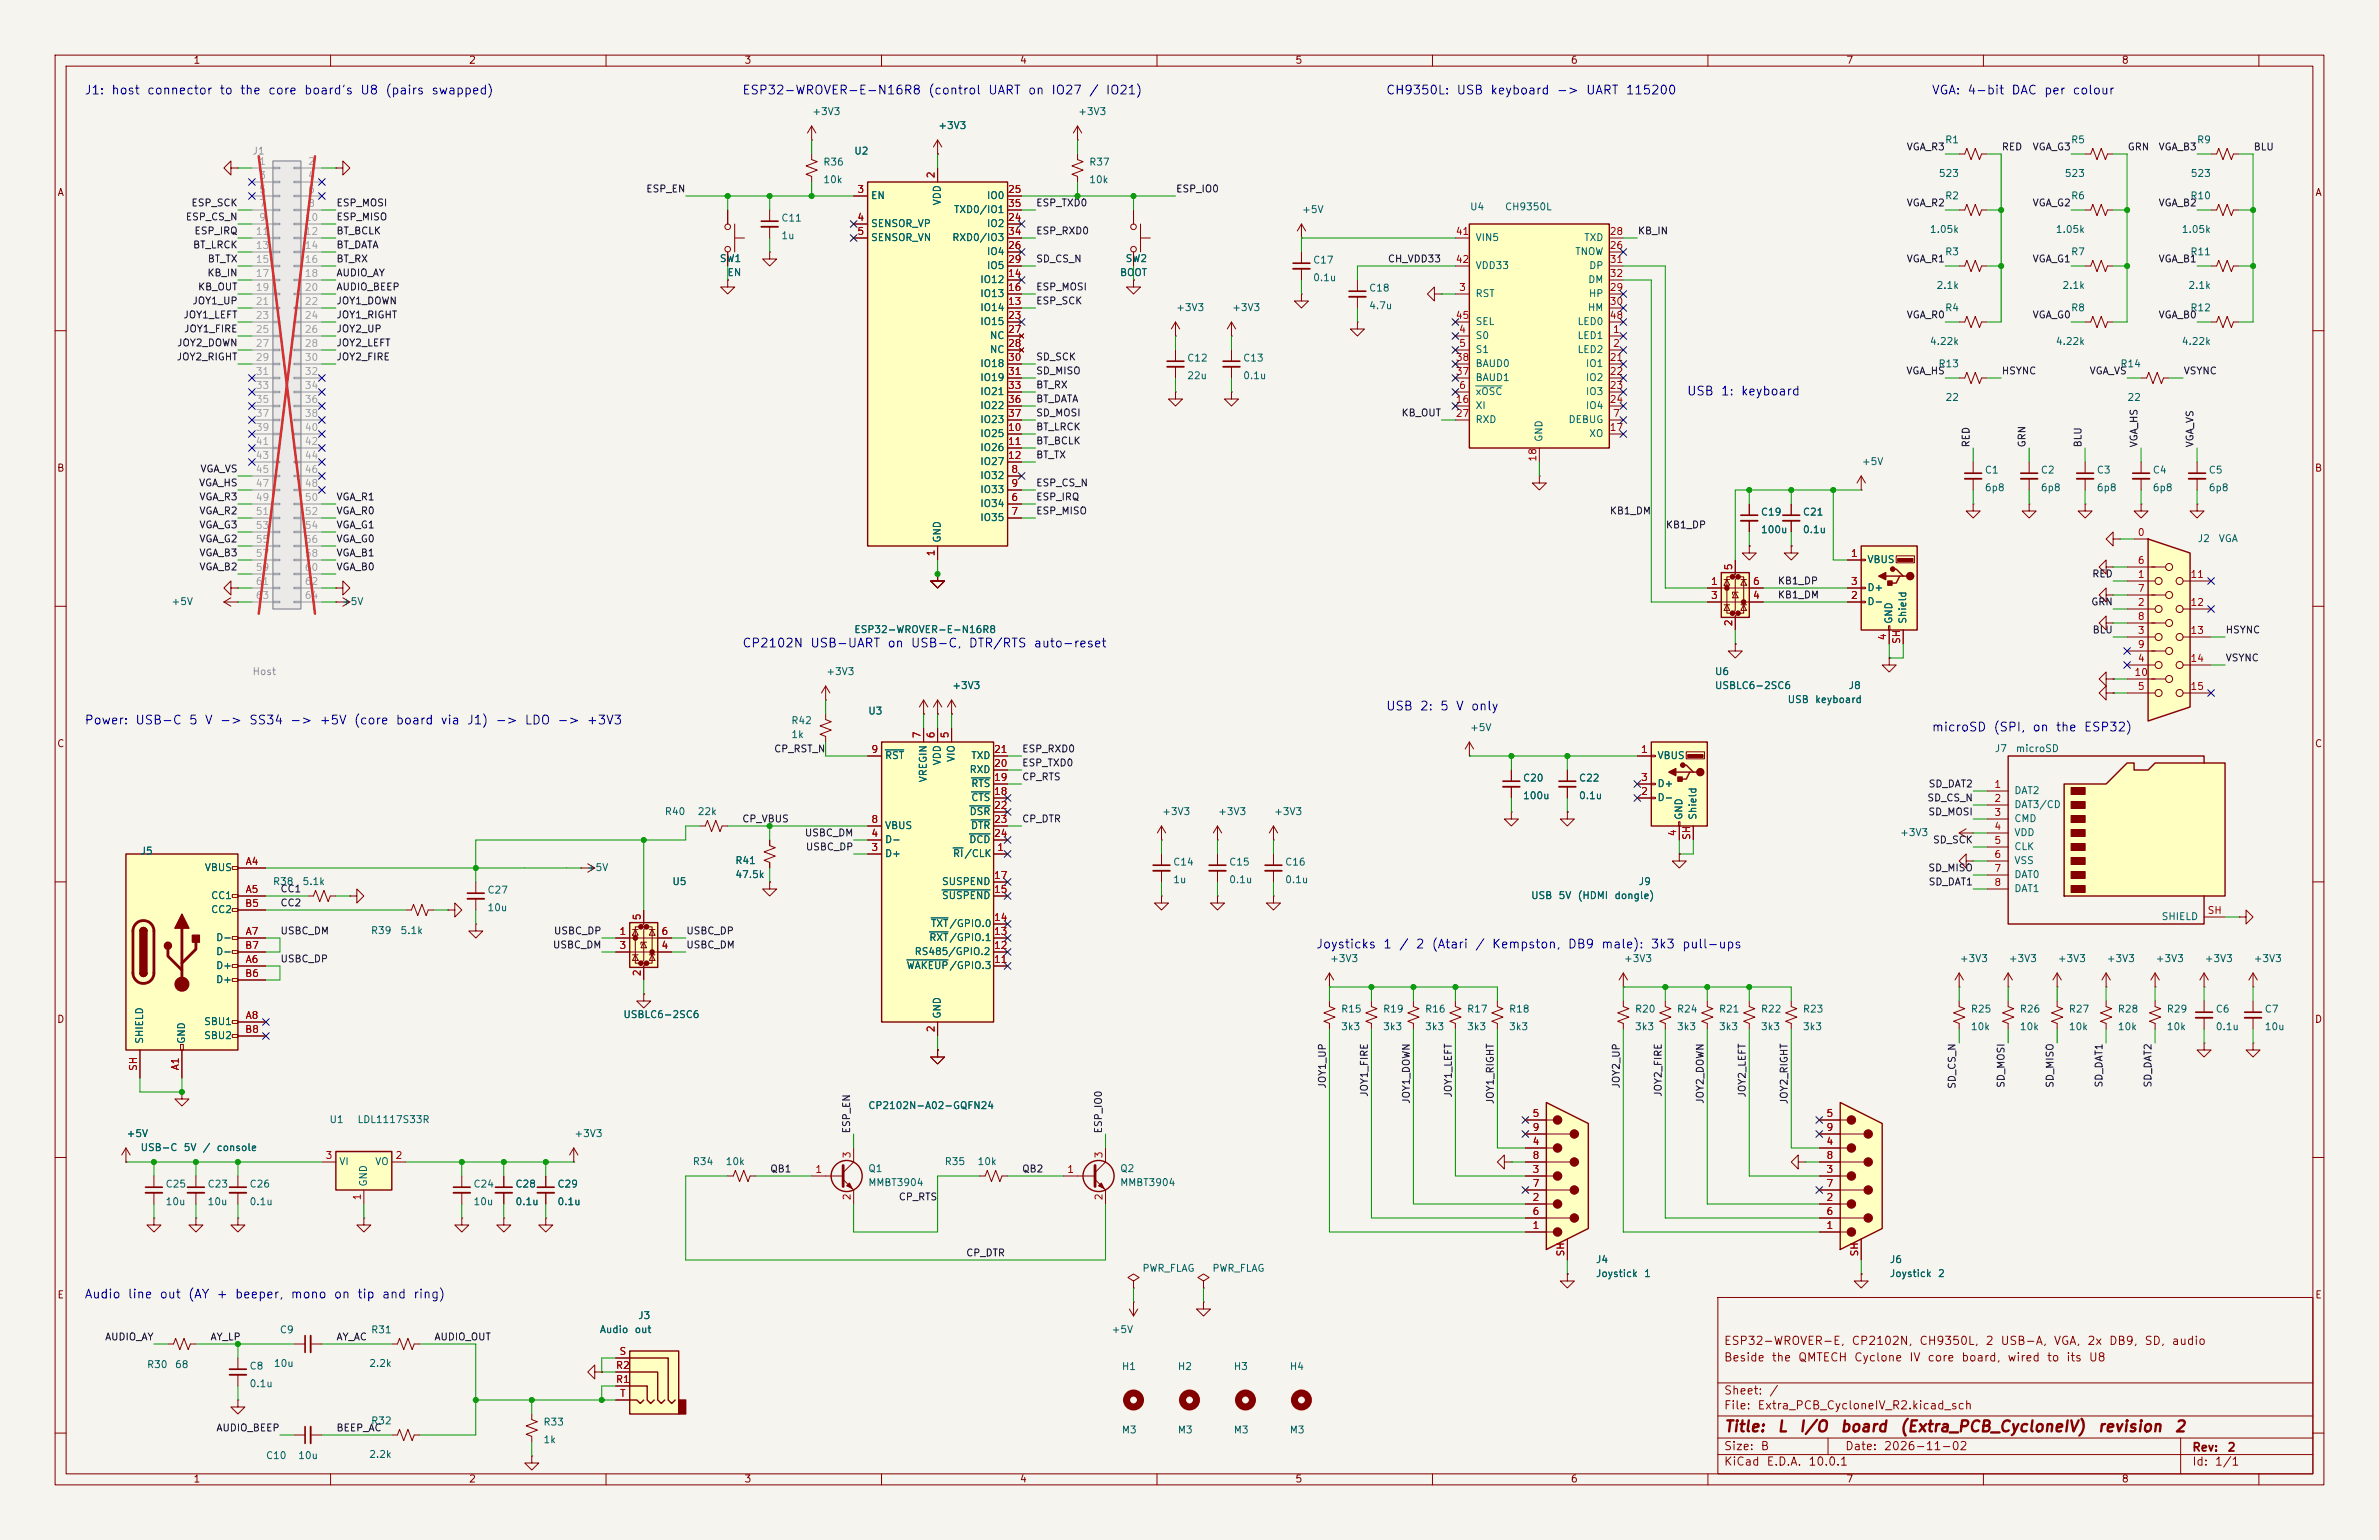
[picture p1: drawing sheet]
<svg xmlns="http://www.w3.org/2000/svg" width="432mm" height="279mm" viewBox="0 0 432 279" stroke-linecap="round" stroke-linejoin="round" font-family="sans-serif">
<defs><g id="words">
<g font-size="2" fill="#840000">
<text x="312.8" y="260.3">Title:</text>
<text x="322.5" y="260.3">L</text>
<text x="326.4" y="260.3">I/O</text>
<text x="333.9" y="260.3">board</text>
<text x="344.7" y="260.3">(Extra_PCB_CycloneIV)</text>
<text x="380.6" y="260.3">revision</text>
<text x="394.6" y="260.3">2</text>
</g>
<g font-size="1.6" fill="#0000c2">
<text x="15.2" y="17.5">J1: host connector to the core board's U8 (pairs swapped)</text>
<text x="134.6" y="17.5">ESP32-WROVER-E-N16R8 (control UART on IO27 / IO21)</text>
<text x="251.5" y="17.5">CH9350L: USB keyboard -&gt; UART 115200</text>
<text x="350.5" y="17.5">VGA: 4-bit DAC per colour</text>
<text x="306.1" y="72.1">USB 1: keyboard</text>
<text x="134.6" y="117.9">CP2102N USB-UART on USB-C, DTR/RTS auto-reset</text>
<text x="15.2" y="131.8">Power: USB-C 5 V -&gt; SS34 -&gt; +5V (core board via J1) -&gt; LDO -&gt; +3V3</text>
<text x="251.5" y="129.3">USB 2: 5 V only</text>
<text x="350.5" y="133.1">microSD (SPI, on the ESP32)</text>
<text x="238.8" y="172.5">Joysticks 1 / 2 (Atari / Kempston, DB9 male): 3k3 pull-ups</text>
<text x="15.2" y="236">Audio line out (AY + beeper, mono on tip and ring)</text>
</g>
<g font-size="1.5" fill="#840000">
<text x="312.8" y="244.4">ESP32-WROVER-E,</text>
<text x="336" y="244.4">CP2102N,</text>
<text x="348.3" y="244.4">CH9350L,</text>
<text x="360.3" y="244.4">2</text>
<text x="363" y="244.4">USB-A,</text>
<text x="372.7" y="244.4">VGA,</text>
<text x="378.7" y="244.4">2x</text>
<text x="382.7" y="244.4">DB9,</text>
<text x="389.1" y="244.4">SD,</text>
<text x="394.1" y="244.4">audio</text>
<text x="312.8" y="247.4">Beside</text>
<text x="321.5" y="247.4">the</text>
<text x="326.3" y="247.4">QMTECH</text>
<text x="336.4" y="247.4">Cyclone</text>
<text x="346.4" y="247.4">IV</text>
<text x="349.7" y="247.4">core</text>
<text x="355.9" y="247.4">board,</text>
<text x="364.3" y="247.4">wired</text>
<text x="371.4" y="247.4">to</text>
<text x="374.9" y="247.4">its</text>
<text x="379" y="247.4">U8</text>
<text x="312.8" y="256.1">File:</text>
<text x="312.8" y="253.4">Sheet:</text>
<text x="318.9" y="256.1">Extra_PCB_CycloneIV_R2.kicad_sch</text>
<text x="321" y="253.4">/</text>
<text x="312.8" y="263.5">Size:</text>
<text x="319.5" y="263.5">B</text>
<text x="334.8" y="263.5">Date:</text>
<text x="341.8" y="263.5">2026-11-02</text>
<text x="397.8" y="263.7">Rev:</text>
<text x="404.2" y="263.7">2</text>
<text x="312.8" y="266.3">KiCad</text>
<text x="320.5" y="266.3">E.D.A.</text>
<text x="328.1" y="266.3">10.0.1</text>
<text x="397.8" y="266.3">Id:</text>
<text x="401.9" y="266.3">1/1</text>
</g>
<g font-size="1.3" fill="#840000">
<text x="35" y="11.9">1</text>
<text x="85" y="11.9">2</text>
<text x="135" y="11.9">3</text>
<text x="185" y="11.9">4</text>
<text x="235" y="11.9">5</text>
<text x="285" y="11.9">6</text>
<text x="335" y="11.9">7</text>
<text x="385" y="11.9">8</text>
<text x="10.3" y="35.9">A</text>
<text x="420.1" y="35.9">A</text>
<text x="10.3" y="85.9">B</text>
<text x="420.1" y="85.9">B</text>
<text x="10.3" y="135.9">C</text>
<text x="420.1" y="135.9">C</text>
<text x="10.3" y="185.9">D</text>
<text x="420.1" y="185.9">D</text>
<text x="10.3" y="235.9">E</text>
<text x="420.1" y="235.9">E</text>
<text x="35" y="269.3">1</text>
<text x="85" y="269.3">2</text>
<text x="135" y="269.3">3</text>
<text x="185" y="269.3">4</text>
<text x="235" y="269.3">5</text>
<text x="285" y="269.3">6</text>
<text x="335" y="269.3">7</text>
<text x="385" y="269.3">8</text>
</g>
<g font-size="1.3" fill="#006464">
<text x="147.3" y="21.2">+3V3</text>
<text x="170.2" y="23.7">+3V3</text>
<text x="195.6" y="21.2">+3V3</text>
<text x="154.9" y="28.3">U2</text>
<text x="352.9" y="26.3">R1</text>
<text x="375.8" y="26.3">R5</text>
<text x="398.7" y="26.3">R9</text>
<text x="149.3" y="33.5">10k</text>
<text x="149.3" y="30.3">R36</text>
<text x="197.6" y="33.5">10k</text>
<text x="197.6" y="30.3">R37</text>
<text x="351.8" y="32.4">523</text>
<text x="374.7" y="32.4">523</text>
<text x="397.5" y="32.4">523</text>
<text x="141.7" y="40.5">C11</text>
<text x="158" y="36.4">EN</text>
<text x="158" y="41.5">SENSOR_VP</text>
<text x="171" y="37.4" transform="rotate(-90 171 37.4)">VDD</text>
<text x="173" y="39">TXD0/IO1</text>
<text x="179" y="41.5">IO2</text>
<text x="179" y="36.4">IO0</text>
<text x="236.2" y="39">+5V</text>
<text x="266.7" y="38.5">U4</text>
<text x="273.1" y="38.5">CH9350L</text>
<text x="352.9" y="36.5">R2</text>
<text x="375.8" y="36.5">R6</text>
<text x="397.5" y="36.5">R10</text>
<text x="130.5" y="47.9">SW1</text>
<text x="141.7" y="43.7">1u</text>
<text x="158" y="44">SENSOR_VN</text>
<text x="172.7" y="44">RXD0/IO3</text>
<text x="179" y="46.6">IO4</text>
<text x="204.2" y="47.9">SW2</text>
<text x="267.7" y="44">VIN5</text>
<text x="285.8" y="46.6">TNOW</text>
<text x="287.4" y="44">TXD</text>
<text x="350.2" y="42.6">1.05k</text>
<text x="352.9" y="46.6">R3</text>
<text x="373" y="42.6">1.05k</text>
<text x="375.8" y="46.6">R7</text>
<text x="395.9" y="42.6">1.05k</text>
<text x="397.5" y="46.6">R11</text>
<text x="131.9" y="50.4">EN</text>
<text x="177.8" y="51.7">IO12</text>
<text x="179" y="49.1">IO5</text>
<text x="203.2" y="50.4">BOOT</text>
<text x="238.2" y="48.1">C17</text>
<text x="238.2" y="51.3">0.1u</text>
<text x="248.4" y="53.2">C18</text>
<text x="267.7" y="49.1">VDD33</text>
<text x="288.2" y="51.7">DM</text>
<text x="288.3" y="49.1">DP</text>
<text x="351.4" y="52.7">2.1k</text>
<text x="374.2" y="52.7">2.1k</text>
<text x="397.1" y="52.7">2.1k</text>
<text x="177.8" y="56.7">IO14</text>
<text x="177.8" y="54.2">IO13</text>
<text x="177.8" y="59.3">IO15</text>
<text x="213.4" y="56.7">+3V3</text>
<text x="223.5" y="56.7">+3V3</text>
<text x="248.4" y="56.4">4.7u</text>
<text x="267.7" y="54.2">RST</text>
<text x="267.7" y="59.3">SEL</text>
<text x="286.2" y="59.3">LED0</text>
<text x="288.1" y="56.7">HM</text>
<text x="288.3" y="54.2">HP</text>
<text x="352.9" y="56.8">R4</text>
<text x="375.8" y="56.8">R8</text>
<text x="397.5" y="56.8">R12</text>
<text x="179.6" y="61.8">NC</text>
<text x="179.6" y="64.4">NC</text>
<text x="215.4" y="65.9">C12</text>
<text x="225.5" y="65.9">C13</text>
<text x="267.7" y="61.8">S0</text>
<text x="267.7" y="64.4">S1</text>
<text x="286.2" y="61.8">LED1</text>
<text x="286.2" y="64.4">LED2</text>
<text x="350.2" y="62.9">4.22k</text>
<text x="373" y="62.9">4.22k</text>
<text x="395.9" y="62.9">4.22k</text>
<text x="177.8" y="66.9">IO18</text>
<text x="177.8" y="69.4">IO19</text>
<text x="177.8" y="72">IO21</text>
<text x="215.4" y="69.1">22u</text>
<text x="225.5" y="69.1">0.1u</text>
<text x="267.7" y="72">xOSC</text>
<text x="267.7" y="69.4">BAUD1</text>
<text x="267.7" y="66.9">BAUD0</text>
<text x="287.7" y="66.9">IO1</text>
<text x="287.7" y="69.4">IO2</text>
<text x="287.7" y="72">IO3</text>
<text x="351.7" y="66.9">R13</text>
<text x="384.8" y="66.9">R14</text>
<text x="177.8" y="74.5">IO22</text>
<text x="177.8" y="77.1">IO23</text>
<text x="267.7" y="74.5">XI</text>
<text x="267.7" y="77.1">RXD</text>
<text x="284.6" y="77.1">DEBUG</text>
<text x="287.7" y="74.5">IO4</text>
<text x="353" y="73">22</text>
<text x="386" y="73">22</text>
<text x="177.8" y="79.6">IO25</text>
<text x="177.8" y="82.1">IO26</text>
<text x="280.3" y="80.3" transform="rotate(-90 280.3 80.3)">GND</text>
<text x="288.3" y="79.6">XO</text>
<text x="177.8" y="87.2">IO32</text>
<text x="177.8" y="89.8">IO33</text>
<text x="177.8" y="84.7">IO27</text>
<text x="337.8" y="84.7">+5V</text>
<text x="360.1" y="86.2">C1</text>
<text x="360.1" y="89.4">6p8</text>
<text x="370.3" y="86.2">C2</text>
<text x="370.3" y="89.4">6p8</text>
<text x="380.5" y="86.2">C3</text>
<text x="380.5" y="89.4">6p8</text>
<text x="390.6" y="86.2">C4</text>
<text x="390.6" y="89.4">6p8</text>
<text x="400.8" y="86.2">C5</text>
<text x="400.8" y="89.4">6p8</text>
<text x="177.8" y="92.3">IO34</text>
<text x="177.8" y="94.8">IO35</text>
<text x="319.5" y="93.8">C19</text>
<text x="327.1" y="93.8">C21</text>
<text x="171" y="98.6" transform="rotate(-90 171 98.6)">GND</text>
<text x="319.5" y="97">100u</text>
<text x="327.1" y="97">0.1u</text>
<text x="398.8" y="98.7">J2</text>
<text x="402.6" y="98.7">VGA</text>
<text x="338.8" y="102.5">VBUS</text>
<text x="338.8" y="107.5">D+</text>
<text x="31" y="110.1">+5V</text>
<text x="62" y="110.1">+5V</text>
<text x="338.8" y="110.1">D-</text>
<text x="343.8" y="113.3" transform="rotate(-90 343.8 113.3)">GND</text>
<text x="346.3" y="113.3" transform="rotate(-90 346.3 113.3)">Shield</text>
<text x="154.9" y="115.2">ESP32-WROVER-E-N16R8</text>
<text x="149.9" y="122.8">+3V3</text>
<text x="172.7" y="125.3">+3V3</text>
<text x="311.2" y="125.3">USBLC6-2SC6</text>
<text x="311.2" y="122.8">U6</text>
<text x="335.4" y="125.3">J8</text>
<text x="143.5" y="131.7">R42</text>
<text x="157.5" y="129.9">U3</text>
<text x="324.4" y="127.9">USB</text>
<text x="329.3" y="127.9">keyboard</text>
<text x="143.5" y="134.2">1k</text>
<text x="266.7" y="132.9">+5V</text>
<text x="362" y="136.8">J7</text>
<text x="365.8" y="136.8">microSD</text>
<text x="160.5" y="138">RST</text>
<text x="168.5" y="142" transform="rotate(-90 168.5 142)">VREGIN</text>
<text x="171" y="139" transform="rotate(-90 171 139)">VDD</text>
<text x="173.6" y="138.4" transform="rotate(-90 173.6 138.4)">VIO</text>
<text x="175.9" y="140.6">RXD</text>
<text x="176.2" y="143.1">RTS</text>
<text x="176.2" y="138">TXD</text>
<text x="276.3" y="142.1">C20</text>
<text x="286.5" y="142.1">C22</text>
<text x="300.7" y="138">VBUS</text>
<text x="300.7" y="143.1">D+</text>
<text x="120.6" y="148.2">R40</text>
<text x="126.5" y="148.2">22k</text>
<text x="175.9" y="148.2">DSR</text>
<text x="176.2" y="145.6">CTS</text>
<text x="210.8" y="148.2">+3V3</text>
<text x="221" y="148.2">+3V3</text>
<text x="231.1" y="148.2">+3V3</text>
<text x="276.3" y="145.3">100u</text>
<text x="286.5" y="145.3">0.1u</text>
<text x="300.7" y="145.6">D-</text>
<text x="305.7" y="148.8" transform="rotate(-90 305.7 148.8)">GND</text>
<text x="308.2" y="148.8" transform="rotate(-90 308.2 148.8)">Shield</text>
<text x="365.5" y="144.4">DAT2</text>
<text x="365.5" y="146.9">DAT3/CD</text>
<text x="365.5" y="149.5">CMD</text>
<text x="25.4" y="155.3">J5</text>
<text x="160.5" y="155.8">D+</text>
<text x="160.5" y="153.3">D-</text>
<text x="160.5" y="150.7">VBUS</text>
<text x="172.9" y="155.8">RI/CLK</text>
<text x="175.8" y="153.3">DCD</text>
<text x="176.1" y="150.7">DTR</text>
<text x="344.8" y="152">+3V3</text>
<text x="365.5" y="152">VDD</text>
<text x="365.5" y="154.5">CLK</text>
<text x="37.1" y="158.3">VBUS</text>
<text x="49.4" y="160.9">R38</text>
<text x="54.8" y="160.9">5.1k</text>
<text x="106.4" y="158.3">+5V</text>
<text x="121.9" y="160.9">U5</text>
<text x="133.4" y="157.1">R41</text>
<text x="133.4" y="159.6">47.5k</text>
<text x="170.9" y="160.9">SUSPEND</text>
<text x="212.8" y="160.5">1u</text>
<text x="212.8" y="157.3">C14</text>
<text x="223" y="157.3">C15</text>
<text x="223" y="160.5">0.1u</text>
<text x="233.1" y="157.3">C16</text>
<text x="233.1" y="160.5">0.1u</text>
<text x="297.3" y="160.9">J9</text>
<text x="365.5" y="157.1">VSS</text>
<text x="365.5" y="159.6">DAT0</text>
<text x="38.2" y="163.4">CC1</text>
<text x="38.2" y="166">CC2</text>
<text x="88.4" y="162.4">C27</text>
<text x="88.4" y="165.6">10u</text>
<text x="170.9" y="163.4">SUSPEND</text>
<text x="277.8" y="163.4">USB</text>
<text x="282.8" y="163.4">5V</text>
<text x="286.2" y="163.4">(HDMI</text>
<text x="292.9" y="163.4">dongle)</text>
<text x="365.5" y="162.2">DAT1</text>
<text x="392.2" y="167.2">SHIELD</text>
<text x="39.1" y="171">D-</text>
<text x="39.1" y="173.6">D-</text>
<text x="67.2" y="169.8">R39</text>
<text x="72.6" y="169.8">5.1k</text>
<text x="165.9" y="173.6">RS485/GPIO.2</text>
<text x="168.6" y="171">RXT/GPIO.1</text>
<text x="168.9" y="168.5">TXT/GPIO.0</text>
<text x="39.1" y="176.1">D+</text>
<text x="39.1" y="178.7">D+</text>
<text x="164.4" y="176.1">WAKEUP/GPIO.3</text>
<text x="241.3" y="174.9">+3V3</text>
<text x="294.6" y="174.9">+3V3</text>
<text x="355.6" y="174.9">+3V3</text>
<text x="364.5" y="174.9">+3V3</text>
<text x="373.4" y="174.9">+3V3</text>
<text x="382.3" y="174.9">+3V3</text>
<text x="391.2" y="174.9">+3V3</text>
<text x="400.1" y="174.9">+3V3</text>
<text x="408.9" y="174.9">+3V3</text>
<text x="113" y="185">USBLC6-2SC6</text>
<text x="171" y="184.9" transform="rotate(-90 171 184.9)">GND</text>
<text x="243.3" y="184">R15</text>
<text x="250.9" y="184">R19</text>
<text x="258.5" y="184">R16</text>
<text x="266.2" y="184">R17</text>
<text x="273.8" y="184">R18</text>
<text x="296.6" y="184">R20</text>
<text x="304.3" y="184">R24</text>
<text x="311.9" y="184">R21</text>
<text x="319.5" y="184">R22</text>
<text x="327.1" y="184">R23</text>
<text x="357.6" y="184">R25</text>
<text x="366.5" y="184">R26</text>
<text x="375.4" y="184">R27</text>
<text x="384.3" y="184">R28</text>
<text x="393.2" y="184">R29</text>
<text x="402.1" y="184">C6</text>
<text x="410.9" y="184">C7</text>
<text x="26.3" y="189.5" transform="rotate(-90 26.3 189.5)">SHIELD</text>
<text x="33.9" y="189.5" transform="rotate(-90 33.9 189.5)">GND</text>
<text x="36.9" y="186.3">SBU1</text>
<text x="36.9" y="188.8">SBU2</text>
<text x="243.3" y="187.2">3k3</text>
<text x="250.9" y="187.2">3k3</text>
<text x="258.5" y="187.2">3k3</text>
<text x="266.2" y="187.2">3k3</text>
<text x="273.8" y="187.2">3k3</text>
<text x="296.6" y="187.2">3k3</text>
<text x="304.3" y="187.2">3k3</text>
<text x="311.9" y="187.2">3k3</text>
<text x="319.5" y="187.2">3k3</text>
<text x="327.1" y="187.2">3k3</text>
<text x="357.6" y="187.2">10k</text>
<text x="366.5" y="187.2">10k</text>
<text x="375.4" y="187.2">10k</text>
<text x="384.3" y="187.2">10k</text>
<text x="393.2" y="187.2">10k</text>
<text x="402.1" y="187.2">0.1u</text>
<text x="410.9" y="187.2">10u</text>
<text x="157.5" y="201.5">CP2102N-A02-GQFN24</text>
<text x="22.9" y="206.6">+5V</text>
<text x="25.4" y="209.1">USB-C</text>
<text x="33.2" y="209.1">5V</text>
<text x="36.7" y="209.1">/</text>
<text x="39.2" y="209.1">console</text>
<text x="59.7" y="204.1">U1</text>
<text x="64.8" y="204.1">LDL1117S33R</text>
<text x="104.1" y="206.6">+3V3</text>
<text x="29.9" y="215.8">C25</text>
<text x="37.6" y="215.8">C23</text>
<text x="45.2" y="215.8">C26</text>
<text x="61.5" y="211.7">VI</text>
<text x="66.9" y="215.4" transform="rotate(-90 66.9 215.4)">GND</text>
<text x="68" y="211.7">VO</text>
<text x="85.8" y="215.8">C24</text>
<text x="93.4" y="215.8">C28</text>
<text x="101.1" y="215.8">C29</text>
<text x="125.6" y="211.7">R34</text>
<text x="131.6" y="211.7">10k</text>
<text x="157.5" y="213">Q1</text>
<text x="157.5" y="215.5">MMBT3904</text>
<text x="171.4" y="211.7">R35</text>
<text x="177.3" y="211.7">10k</text>
<text x="203.2" y="213">Q2</text>
<text x="203.2" y="215.5">MMBT3904</text>
<text x="29.9" y="219">10u</text>
<text x="37.6" y="219">10u</text>
<text x="45.2" y="219">0.1u</text>
<text x="85.8" y="219">10u</text>
<text x="93.4" y="219">0.1u</text>
<text x="101.1" y="219">0.1u</text>
<text x="207.2" y="231">PWR_FLAG</text>
<text x="219.9" y="231">PWR_FLAG</text>
<text x="289.6" y="229.5">J4</text>
<text x="289.6" y="232">Joystick</text>
<text x="298.3" y="232">1</text>
<text x="342.9" y="229.5">J6</text>
<text x="342.9" y="232">Joystick</text>
<text x="351.6" y="232">2</text>
<text x="115.7" y="239.6">J3</text>
<text x="50.7" y="242.2">C9</text>
<text x="67.3" y="242.2">R31</text>
<text x="108.8" y="242.2">Audio</text>
<text x="115.1" y="242.2">out</text>
<text x="201.7" y="242.2">+5V</text>
<text x="26.6" y="248.5">R30</text>
<text x="31.7" y="248.5">68</text>
<text x="45.2" y="248.8">C8</text>
<text x="45.2" y="252">0.1u</text>
<text x="49.6" y="248.3">10u</text>
<text x="66.9" y="248.3">2.2k</text>
<text x="203.5" y="248.9">H1</text>
<text x="213.7" y="248.9">H2</text>
<text x="223.8" y="248.9">H3</text>
<text x="234" y="248.9">H4</text>
<text x="67.3" y="258.7">R32</text>
<text x="98.5" y="258.9">R33</text>
<text x="98.5" y="262.1">1k</text>
<text x="203.5" y="260.4">M3</text>
<text x="213.7" y="260.4">M3</text>
<text x="223.8" y="260.4">M3</text>
<text x="234" y="260.4">M3</text>
<text x="48.2" y="265">C10</text>
<text x="54" y="265">10u</text>
<text x="66.9" y="264.8">2.2k</text>
</g>
<g font-size="1.3" fill="#939391">
<text x="45.7" y="28.3">J1</text>
<text x="45.7" y="122.8">Host</text>
</g>
<g font-size="1.3" fill="#0f0f0f">
<text x="346" y="27.6">VGA_R3</text>
<text x="363.2" y="27.6">RED</text>
<text x="368.8" y="27.6">VGA_G3</text>
<text x="386.1" y="27.6">GRN</text>
<text x="391.7" y="27.6">VGA_B3</text>
<text x="408.9" y="27.6">BLU</text>
<text x="117.2" y="35.2">ESP_EN</text>
<text x="213.4" y="35.2">ESP_IO0</text>
<text x="33.6" y="40.3">ESP_CS_N</text>
<text x="34.6" y="37.8">ESP_SCK</text>
<text x="61" y="40.3">ESP_MISO</text>
<text x="61" y="37.8">ESP_MOSI</text>
<text x="188" y="37.8">ESP_TXD0</text>
<text x="346" y="37.8">VGA_R2</text>
<text x="368.8" y="37.8">VGA_G2</text>
<text x="391.7" y="37.8">VGA_B2</text>
<text x="34.9" y="45.4">BT_LRCK</text>
<text x="35.2" y="42.8">ESP_IRQ</text>
<text x="37.6" y="47.9">BT_TX</text>
<text x="61" y="45.4">BT_DATA</text>
<text x="61" y="42.8">BT_BCLK</text>
<text x="61" y="47.9">BT_RX</text>
<text x="188" y="47.9">SD_CS_N</text>
<text x="188" y="42.8">ESP_RXD0</text>
<text x="251.8" y="47.9">CH_VDD33</text>
<text x="297.2" y="42.8">KB_IN</text>
<text x="346" y="47.9">VGA_R1</text>
<text x="368.8" y="47.9">VGA_G1</text>
<text x="391.7" y="47.9">VGA_B1</text>
<text x="35.8" y="53">KB_OUT</text>
<text x="37.5" y="50.5">KB_IN</text>
<text x="61" y="50.5">AUDIO_AY</text>
<text x="61" y="53">AUDIO_BEEP</text>
<text x="188" y="53">ESP_MOSI</text>
<text x="33.2" y="58.1">JOY1_LEFT</text>
<text x="34.8" y="55.5">JOY1_UP</text>
<text x="61" y="55.5">JOY1_DOWN</text>
<text x="61" y="58.1">JOY1_RIGHT</text>
<text x="188" y="55.5">ESP_SCK</text>
<text x="346" y="58.1">VGA_R0</text>
<text x="368.8" y="58.1">VGA_G0</text>
<text x="391.7" y="58.1">VGA_B0</text>
<text x="32" y="65.7">JOY2_RIGHT</text>
<text x="32" y="63.2">JOY2_DOWN</text>
<text x="33.3" y="60.6">JOY1_FIRE</text>
<text x="61" y="60.6">JOY2_UP</text>
<text x="61" y="63.2">JOY2_LEFT</text>
<text x="61" y="65.7">JOY2_FIRE</text>
<text x="188" y="65.7">SD_SCK</text>
<text x="188" y="68.2">SD_MISO</text>
<text x="188" y="70.8">BT_RX</text>
<text x="345.9" y="68.2">VGA_HS</text>
<text x="363.2" y="68.2">HSYNC</text>
<text x="379.2" y="68.2">VGA_VS</text>
<text x="396.2" y="68.2">VSYNC</text>
<text x="188" y="75.9">SD_MOSI</text>
<text x="188" y="73.3">BT_DATA</text>
<text x="254.3" y="75.9">KB_OUT</text>
<text x="188" y="80.9">BT_BCLK</text>
<text x="188" y="78.4">BT_LRCK</text>
<text x="188" y="83.5">BT_TX</text>
<text x="357.8" y="81.3" transform="rotate(-90 357.8 81.3)">RED</text>
<text x="368" y="81.3" transform="rotate(-90 368 81.3)">GRN</text>
<text x="378.1" y="81.3" transform="rotate(-90 378.1 81.3)">BLU</text>
<text x="388.3" y="81.3" transform="rotate(-90 388.3 81.3)">VGA_HS</text>
<text x="398.4" y="81.3" transform="rotate(-90 398.4 81.3)">VGA_VS</text>
<text x="36" y="88.6">VGA_HS</text>
<text x="36.3" y="86">VGA_VS</text>
<text x="188" y="88.6">ESP_CS_N</text>
<text x="36.1" y="91.1">VGA_R3</text>
<text x="36.1" y="93.6">VGA_R2</text>
<text x="61" y="93.6">VGA_R0</text>
<text x="61" y="91.1">VGA_R1</text>
<text x="188" y="91.1">ESP_IRQ</text>
<text x="188" y="93.6">ESP_MISO</text>
<text x="292.1" y="93.6">KB1_DM</text>
<text x="36.1" y="101.3">VGA_B3</text>
<text x="36.1" y="96.2">VGA_G3</text>
<text x="36.1" y="98.7">VGA_G2</text>
<text x="61" y="96.2">VGA_G1</text>
<text x="61" y="98.7">VGA_G0</text>
<text x="61" y="101.3">VGA_B1</text>
<text x="302.3" y="96.2">KB1_DP</text>
<text x="36.1" y="103.8">VGA_B2</text>
<text x="61" y="103.8">VGA_B0</text>
<text x="322.6" y="106.3">KB1_DP</text>
<text x="379.6" y="105.1">RED</text>
<text x="322.6" y="108.9">KB1_DM</text>
<text x="379.5" y="110.1">GRN</text>
<text x="379.7" y="115.2">BLU</text>
<text x="403.9" y="115.2">HSYNC</text>
<text x="403.9" y="120.3">VSYNC</text>
<text x="140.4" y="136.8">CP_RST_N</text>
<text x="185.4" y="136.8">ESP_RXD0</text>
<text x="185.4" y="141.9">CP_RTS</text>
<text x="185.4" y="139.4">ESP_TXD0</text>
<text x="350" y="143.2">SD_DAT2</text>
<text x="134.6" y="149.5">CP_VBUS</text>
<text x="185.4" y="149.5">CP_DTR</text>
<text x="349.7" y="145.7">SD_CS_N</text>
<text x="349.9" y="148.2">SD_MOSI</text>
<text x="146" y="152.1">USBC_DM</text>
<text x="146.1" y="154.6">USBC_DP</text>
<text x="350.7" y="153.3">SD_SCK</text>
<text x="349.9" y="158.4">SD_MISO</text>
<text x="350" y="160.9">SD_DAT1</text>
<text x="50.8" y="164.8">CC2</text>
<text x="50.8" y="162.2">CC1</text>
<text x="50.8" y="169.8">USBC_DM</text>
<text x="100.2" y="172.4">USBC_DM</text>
<text x="100.4" y="169.8">USBC_DP</text>
<text x="124.5" y="169.8">USBC_DP</text>
<text x="124.5" y="172.4">USBC_DM</text>
<text x="50.8" y="174.9">USBC_DP</text>
<text x="241" y="197.6" transform="rotate(-90 241 197.6)">JOY1_UP</text>
<text x="294.3" y="197.6" transform="rotate(-90 294.3 197.6)">JOY2_UP</text>
<text x="355.3" y="197.7" transform="rotate(-90 355.3 197.7)">SD_CS_N</text>
<text x="364.1" y="197.5" transform="rotate(-90 364.1 197.5)">SD_MOSI</text>
<text x="373" y="197.5" transform="rotate(-90 373 197.5)">SD_MISO</text>
<text x="381.9" y="197.4" transform="rotate(-90 381.9 197.4)">SD_DAT1</text>
<text x="390.8" y="197.4" transform="rotate(-90 390.8 197.4)">SD_DAT2</text>
<text x="248.6" y="199.1" transform="rotate(-90 248.6 199.1)">JOY1_FIRE</text>
<text x="256.2" y="200.4" transform="rotate(-90 256.2 200.4)">JOY1_DOWN</text>
<text x="263.8" y="199.2" transform="rotate(-90 263.8 199.2)">JOY1_LEFT</text>
<text x="271.4" y="200.4" transform="rotate(-90 271.4 200.4)">JOY1_RIGHT</text>
<text x="301.9" y="199.1" transform="rotate(-90 301.9 199.1)">JOY2_FIRE</text>
<text x="309.5" y="200.4" transform="rotate(-90 309.5 200.4)">JOY2_DOWN</text>
<text x="317.2" y="199.2" transform="rotate(-90 317.2 199.2)">JOY2_LEFT</text>
<text x="324.8" y="200.4" transform="rotate(-90 324.8 200.4)">JOY2_RIGHT</text>
<text x="154.6" y="205.7" transform="rotate(-90 154.6 205.7)">ESP_EN</text>
<text x="200.3" y="205.7" transform="rotate(-90 200.3 205.7)">ESP_IO0</text>
<text x="139.7" y="213">QB1</text>
<text x="185.4" y="213">QB2</text>
<text x="163" y="218.1">CP_RTS</text>
<text x="175.3" y="228.3">CP_DTR</text>
<text x="19" y="243.5">AUDIO_AY</text>
<text x="38.1" y="243.5">AY_LP</text>
<text x="61" y="243.5">AY_AC</text>
<text x="78.7" y="243.5">AUDIO_OUT</text>
<text x="39.2" y="260">AUDIO_BEEP</text>
<text x="61" y="260">BEEP_AC</text>
</g>
<g font-size="1.3" fill="#a5a4a2">
<text x="46.9" y="30.2">1</text>
<text x="46.9" y="32.8">3</text>
<text x="46.9" y="35.3">5</text>
<text x="55.8" y="30.2">2</text>
<text x="55.8" y="32.8">4</text>
<text x="55.8" y="35.3">6</text>
<text x="46.9" y="37.8">7</text>
<text x="46.9" y="40.4">9</text>
<text x="55.2" y="40.4">10</text>
<text x="55.8" y="37.8">8</text>
<text x="46.3" y="42.9">11</text>
<text x="46.3" y="45.5">13</text>
<text x="55.2" y="42.9">12</text>
<text x="55.2" y="45.5">14</text>
<text x="46.3" y="48">15</text>
<text x="46.3" y="50.5">17</text>
<text x="46.3" y="53.1">19</text>
<text x="55.2" y="48">16</text>
<text x="55.2" y="50.5">18</text>
<text x="55.2" y="53.1">20</text>
<text x="46.3" y="55.6">21</text>
<text x="46.3" y="58.2">23</text>
<text x="55.2" y="55.6">22</text>
<text x="55.2" y="58.2">24</text>
<text x="46.3" y="60.7">25</text>
<text x="46.3" y="63.2">27</text>
<text x="46.3" y="65.8">29</text>
<text x="55.2" y="60.7">26</text>
<text x="55.2" y="63.2">28</text>
<text x="55.2" y="65.8">30</text>
<text x="46.3" y="68.3">31</text>
<text x="46.3" y="70.9">33</text>
<text x="55.2" y="68.3">32</text>
<text x="55.2" y="70.9">34</text>
<text x="46.3" y="73.4">35</text>
<text x="46.3" y="75.9">37</text>
<text x="55.2" y="73.4">36</text>
<text x="55.2" y="75.9">38</text>
<text x="46.3" y="78.5">39</text>
<text x="46.3" y="81">41</text>
<text x="46.3" y="83.6">43</text>
<text x="55.2" y="78.5">40</text>
<text x="55.2" y="81">42</text>
<text x="55.2" y="83.6">44</text>
<text x="46.3" y="86.1">45</text>
<text x="46.3" y="88.6">47</text>
<text x="55.2" y="86.1">46</text>
<text x="55.2" y="88.6">48</text>
<text x="46.3" y="91.2">49</text>
<text x="46.3" y="93.7">51</text>
<text x="55.2" y="91.2">50</text>
<text x="55.2" y="93.7">52</text>
<text x="46.3" y="96.3">53</text>
<text x="46.3" y="98.8">55</text>
<text x="46.3" y="101.3">57</text>
<text x="55.2" y="96.3">54</text>
<text x="55.2" y="98.8">56</text>
<text x="55.2" y="101.3">58</text>
<text x="46.3" y="103.9">59</text>
<text x="46.3" y="106.4">61</text>
<text x="55.2" y="103.9">60</text>
<text x="55.2" y="106.4">62</text>
<text x="46.3" y="109">63</text>
<text x="55.2" y="109">64</text>
</g>
<g font-size="1.3" fill="#a90000">
<text x="155.5" y="35.3">3</text>
<text x="169.9" y="32.5" transform="rotate(-90 169.9 32.5)">2</text>
<text x="182.8" y="35.3">25</text>
<text x="155.5" y="40.4">4</text>
<text x="182.8" y="40.4">24</text>
<text x="182.8" y="37.8">35</text>
<text x="155.5" y="42.9">5</text>
<text x="182.8" y="45.5">26</text>
<text x="182.8" y="42.9">34</text>
<text x="264.1" y="42.9">41</text>
<text x="292.1" y="45.5">26</text>
<text x="292.1" y="42.9">28</text>
<text x="182.8" y="50.5">14</text>
<text x="182.8" y="53.1">16</text>
<text x="182.8" y="48">29</text>
<text x="264.1" y="48">42</text>
<text x="264.7" y="53.1">3</text>
<text x="292.1" y="53.1">29</text>
<text x="292.1" y="48">31</text>
<text x="292.1" y="50.5">32</text>
<text x="182.8" y="55.6">13</text>
<text x="182.8" y="58.2">23</text>
<text x="264.1" y="58.2">45</text>
<text x="292.1" y="55.6">30</text>
<text x="292.1" y="58.2">48</text>
<text x="182.8" y="60.7">27</text>
<text x="182.8" y="63.2">28</text>
<text x="182.8" y="65.8">30</text>
<text x="264.1" y="65.8">38</text>
<text x="264.7" y="60.7">4</text>
<text x="264.7" y="63.2">5</text>
<text x="292.1" y="65.8">21</text>
<text x="292.7" y="60.7">1</text>
<text x="292.7" y="63.2">2</text>
<text x="182.8" y="68.3">31</text>
<text x="182.8" y="70.9">33</text>
<text x="264.1" y="68.3">37</text>
<text x="264.7" y="70.9">6</text>
<text x="292.1" y="68.3">22</text>
<text x="292.1" y="70.9">23</text>
<text x="182.8" y="73.4">36</text>
<text x="182.8" y="75.9">37</text>
<text x="264.1" y="73.4">16</text>
<text x="264.1" y="75.9">27</text>
<text x="292.1" y="73.4">24</text>
<text x="292.7" y="75.9">7</text>
<text x="182.8" y="78.5">10</text>
<text x="182.8" y="81">11</text>
<text x="182.8" y="83.6">12</text>
<text x="279.1" y="83.9" transform="rotate(-90 279.1 83.9)">18</text>
<text x="292.1" y="78.5">17</text>
<text x="183.4" y="86.1">8</text>
<text x="183.4" y="88.6">9</text>
<text x="183.4" y="91.2">6</text>
<text x="183.4" y="93.7">7</text>
<text x="169.9" y="101" transform="rotate(-90 169.9 101)">1</text>
<text x="335.8" y="101.3">1</text>
<text x="387.9" y="97.5">0</text>
<text x="310.4" y="106.4">1</text>
<text x="314.7" y="103.6" transform="rotate(-90 314.7 103.6)">5</text>
<text x="318.1" y="106.4">6</text>
<text x="335.8" y="106.4">3</text>
<text x="387.9" y="105.2">1</text>
<text x="387.9" y="102.6">6</text>
<text x="387.9" y="107.7">7</text>
<text x="397.5" y="105.2">11</text>
<text x="310.4" y="109">3</text>
<text x="314.7" y="113.7" transform="rotate(-90 314.7 113.7)">2</text>
<text x="318.1" y="109">4</text>
<text x="335.8" y="109">2</text>
<text x="387.9" y="110.2">2</text>
<text x="387.9" y="112.8">8</text>
<text x="397.5" y="110.2">12</text>
<text x="342.6" y="116.3" transform="rotate(-90 342.6 116.3)">4</text>
<text x="345.2" y="116.9" transform="rotate(-90 345.2 116.9)">SH</text>
<text x="387.9" y="115.3">3</text>
<text x="387.9" y="117.9">9</text>
<text x="397.5" y="115.3">13</text>
<text x="387.3" y="122.9">10</text>
<text x="387.9" y="120.4">4</text>
<text x="387.9" y="125.5">5</text>
<text x="397.5" y="120.4">14</text>
<text x="397.5" y="125.5">15</text>
<text x="158" y="136.9">9</text>
<text x="167.4" y="134.1" transform="rotate(-90 167.4 134.1)">7</text>
<text x="169.9" y="134.1" transform="rotate(-90 169.9 134.1)">6</text>
<text x="172.5" y="134.1" transform="rotate(-90 172.5 134.1)">5</text>
<text x="180.3" y="136.9">21</text>
<text x="297.7" y="136.9">1</text>
<text x="180.3" y="142">19</text>
<text x="180.3" y="139.4">20</text>
<text x="297.7" y="142">3</text>
<text x="361.9" y="143.3">1</text>
<text x="158" y="149.6">8</text>
<text x="180.3" y="144.5">18</text>
<text x="180.3" y="147.1">22</text>
<text x="180.3" y="149.6">23</text>
<text x="297.7" y="144.5">2</text>
<text x="361.9" y="145.8">2</text>
<text x="361.9" y="148.3">3</text>
<text x="158" y="154.7">3</text>
<text x="158" y="152.1">4</text>
<text x="180.3" y="152.1">24</text>
<text x="180.9" y="154.7">1</text>
<text x="304.5" y="151.8" transform="rotate(-90 304.5 151.8)">4</text>
<text x="307.1" y="152.5" transform="rotate(-90 307.1 152.5)">SH</text>
<text x="361.9" y="150.9">4</text>
<text x="361.9" y="153.4">5</text>
<text x="361.9" y="156">6</text>
<text x="44.5" y="157.2">A4</text>
<text x="180.3" y="159.8">17</text>
<text x="361.9" y="158.5">7</text>
<text x="361.9" y="161">8</text>
<text x="44.4" y="164.8">B5</text>
<text x="44.5" y="162.3">A5</text>
<text x="116.6" y="167.1" transform="rotate(-90 116.6 167.1)">5</text>
<text x="180.3" y="167.4">14</text>
<text x="180.3" y="162.3">15</text>
<text x="400.6" y="166.1">SH</text>
<text x="44.4" y="172.5">B7</text>
<text x="44.5" y="169.9">A7</text>
<text x="112.3" y="169.9">1</text>
<text x="112.3" y="172.5">3</text>
<text x="119.9" y="172.5">4</text>
<text x="119.9" y="169.9">6</text>
<text x="180.3" y="172.5">12</text>
<text x="180.3" y="169.9">13</text>
<text x="44.4" y="177.5">B6</text>
<text x="44.5" y="175">A6</text>
<text x="116.6" y="177.2" transform="rotate(-90 116.6 177.2)">2</text>
<text x="180.3" y="175">11</text>
<text x="44.5" y="185.2">A8</text>
<text x="44.4" y="187.7">B8</text>
<text x="169.9" y="187.4" transform="rotate(-90 169.9 187.4)">2</text>
<text x="25.1" y="194.4" transform="rotate(-90 25.1 194.4)">SH</text>
<text x="32.8" y="194.3" transform="rotate(-90 32.8 194.3)">A1</text>
<text x="278.1" y="202.9">5</text>
<text x="331.4" y="202.9">5</text>
<text x="278.1" y="208">4</text>
<text x="278.1" y="205.5">9</text>
<text x="331.4" y="208">4</text>
<text x="331.4" y="205.5">9</text>
<text x="59" y="210.6">3</text>
<text x="71.7" y="210.6">2</text>
<text x="147.9" y="213.1">1</text>
<text x="154.7" y="210.3" transform="rotate(-90 154.7 210.3)">3</text>
<text x="193.6" y="213.1">1</text>
<text x="200.4" y="210.3" transform="rotate(-90 200.4 210.3)">3</text>
<text x="278.1" y="213.1">3</text>
<text x="278.1" y="215.6">7</text>
<text x="278.1" y="210.6">8</text>
<text x="331.4" y="213.1">3</text>
<text x="331.4" y="215.6">7</text>
<text x="331.4" y="210.6">8</text>
<text x="65.8" y="217.9" transform="rotate(-90 65.8 217.9)">1</text>
<text x="154.7" y="217.9" transform="rotate(-90 154.7 217.9)">2</text>
<text x="200.4" y="217.9" transform="rotate(-90 200.4 217.9)">2</text>
<text x="278.1" y="218.2">2</text>
<text x="278.1" y="220.7">6</text>
<text x="331.4" y="218.2">2</text>
<text x="331.4" y="220.7">6</text>
<text x="278.1" y="223.3">1</text>
<text x="331.4" y="223.3">1</text>
<text x="284.2" y="228.1" transform="rotate(-90 284.2 228.1)">SH</text>
<text x="337.6" y="228.1" transform="rotate(-90 337.6 228.1)">SH</text>
<text x="111.7" y="251.2">R1</text>
<text x="111.7" y="248.7">R2</text>
<text x="112.3" y="246.1">S</text>
<text x="112.4" y="253.7">T</text>
</g>
</g></defs>
<path d="M0 0h431.8v279.4h-431.8z" fill="#f5f4ef" stroke="#f5f4ef" stroke-width=".18"/>
<g fill="none" stroke="#840000" stroke-width=".18">
<path d="M10 10h411.8v259.4h-411.8zM12 12h407.8v255.4h-407.8zM60 10v2M110 10v2M160 10v2M210 10v2M260 10v2M310 10v2M360 10v2M410 10v2M10 60h2M419.8 60h2"/>
<path d="M10 110h2M419.8 110h2M10 160h2M419.8 160h2M86.4 160v2.1M86.4 163.1v2M221 162.6v1.2h1.2l-1.2 1.3-1.3-1.3h1.3M221 162.6h.1M10 210h2M419.8 210h2M311.8 235.4h108v32h-108zM10 260h2"/>
<path d="M311.8 256.9h108M311.8 250.9h108M419.8 260h2M60 267.4v2M110 267.4v2M160 267.4v2M210 267.4v2M260 267.4v2M310 267.4v2M311.8 263.9h108M311.8 260.9h108M331.8 260.9v3"/>
<path d="M360 267.4v2M395.8 260.9v6.5M410 267.4v2"/>
</g>
<path d="M84.8 162.1h3.1" fill="none" stroke="#840000" stroke-width=".3"/>
<path d="M84.8 163.1h3.1" fill="none" stroke="#840000" stroke-width=".33"/>
<path d="M266.7 40.6h25.4v40.7h-25.4z" fill="#ffffc2"/>
<path d="M266.7 40.6h25.4v40.7h-25.4z" fill="none" stroke="#840000" stroke-width=".25"/>
<g fill="none" stroke="#840000" stroke-width=".18">
<path d="M264.2 53.3h2.5M264.2 43.2h2.5M264.2 48.3h2.5M264.2 58.4h2.5M292.1 53.3h2.5M292.1 45.7h2.5M292.1 43.2h2.5M292.1 55.9h2.5M292.1 48.3h2.5M292.1 50.8h2.5M292.1 58.4h2.5M264.2 61h2.5"/>
<path d="M264.2 63.5h2.5M264.2 71.1h2.5M264.2 76.2h2.5M264.2 73.7h2.5M264.2 66h2.5M264.2 68.6h2.5M292.1 61h2.5M292.1 63.5h2.5M292.1 71.1h2.5M292.1 76.2h2.5M292.1 73.7h2.5M292.1 78.7h2.5"/>
<path d="M292.1 66h2.5M292.1 68.6h2.5M279.4 81.3v2.5"/>
</g>
<path d="M267.8 70h4.8" fill="none" stroke="#006464" stroke-width=".18"/>
<path d="M334 200l7.6 3.8v19.1l-7.6 3.8z" fill="#ffffc2"/>
<g fill="none" stroke="#840000" stroke-width=".18">
<path d="M355.6 58.4h1l.4-1 .8 2 .7-2 .8 2 .4-1h1M73.7 165.1h1l.4-1 .7 2 .8-2 .7 2 .4-1h1M81.3 165.1h1.2v-1.3l1.3 1.3-1.3 1.3v-1.3M81.3 165.1h.1M86.4 167.6v1.3h1.2l-1.2 1.3-1.3-1.3h1.3M86.4 167.6h.1M330.2 203.2h5.1M330.2 205.7h8.1M330.2 208.3h5.1M330.2 210.8h8.1M330.2 213.4h5.1M330.2 215.9h8.1"/>
<path d="M330.2 218.4h5.1M330.2 221h8.1M330.2 223.5h5.1M337.8 224.8v3.8"/>
</g>
<path d="M334 200l7.6 3.8v19.1l-7.6 3.8z" fill="none" stroke="#840000" stroke-width=".25"/>
<g fill="#840000" stroke="#840000" stroke-width=".18">
<circle cx="336" cy="203.2" r=".76"/>
<circle cx="336" cy="208.3" r=".76"/>
<circle cx="336" cy="213.4" r=".76"/>
<circle cx="336" cy="218.4" r=".76"/>
<circle cx="336" cy="223.5" r=".76"/>
<circle cx="339.1" cy="205.7" r=".76"/>
<circle cx="339.1" cy="210.8" r=".76"/>
<circle cx="339.1" cy="215.9" r=".76"/>
<circle cx="339.1" cy="221" r=".76"/>
</g>
<path d="M157.5 33h25.4v66.1h-25.4z" fill="#ffffc2"/>
<g fill="none" stroke="#840000" stroke-width=".25">
<path d="M157.5 33h25.4v66.1h-25.4z"/>
<circle cx="199.4" cy="213.4" r="2.82"/>
</g>
<g fill="none" stroke="#840000" stroke-width=".18">
<path d="M154.9 35.6h2.6M170.2 30.5v2.5M182.9 35.6h2.5M182.9 38.1h2.5M205.7 38.1v2.5M355.6 27.9h1l.4-1 .8 2.1 .7-2.1 .8 2.1 .4-1.1h1M355.6 38.1h1l.4-1 .8 2 .7-2 .8 2 .4-1h1M154.9 40.6h2.6M154.9 43.2h2.6M182.9 40.6h2.5M182.9 43.2h2.5M182.9 55.9h2.5"/>
<path d="M182.9 50.8h2.5M182.9 53.3h2.5M182.9 58.4h2.5M182.9 45.7h2.5M182.9 48.3h2.5M205.7 50.8v1.3h1.3l-1.3 1.2-1.2-1.2h1.2M205.7 50.8h.1M205.7 45.7v2.6M207 43.2h1.8M207 40.6v5.1M213.4 58.4l-.8 1.3M213.4 58.4l.7 1.3"/>
<path d="M213.4 58.4v2.6M355.6 48.3h1l.4-1.1 .8 2.1 .7-2.1 .8 2.1 .4-1h1M182.9 78.7h2.5M182.9 61h2.5M182.9 63.5h2.5M182.9 66h2.5M182.9 68.6h2.5M182.9 71.1h2.5M182.9 73.7h2.5M182.9 76.2h2.5M185 60.6l.8 .7M185 63.1l.8 .8"/>
<path d="M185.8 60.6l-.8 .7M185.8 63.1l-.8 .8M213.4 61h.1M213.4 71.1v1.3h1.2l-1.2 1.3-1.3-1.3h1.3M213.4 71.1h.1M213.4 63.5v2M213.4 66.5v2.1M170.2 99.1v2.5M182.9 91.4h2.5M182.9 94h2.5M182.9 86.4h2.5M182.9 88.9h2.5"/>
<path d="M182.9 81.3h2.5M182.9 83.8h2.5M382.3 125.7v-1.2l-1.3 1.2 1.3 1.3v-1.3h1.2M382.3 123.2v-1.3l-1.3 1.3 1.3 1.3v-1.3h1.2M383.5 125.7h.1M383.5 123.2h.1M55.9 162.6h1l.4-1.1 .7 2.1 .8-2.1 .8 2.1 .3-1h1.1M63.5 162.6h1.3v-1.3l1.2 1.3-1.2 1.2v-1.2M63.5 162.6h.1M139.7 160v1.3h1.3l-1.3 1.3-1.3-1.3h1.3M139.7 160h.1M99.1 213.4v2"/>
<path d="M99.1 216.4v2M193 213.4h5.8M198.8 214l1.9 1.9v2.5M200.7 208.3v2.5l-1.9 1.9M99.1 221v1.3h1.2l-1.2 1.2-1.3-1.2h1.3M99.1 221h.1M205 237.5l.7 1.3M205.7 232.4l1.1-.6-1.1-.7-1 .7 1 .6v1.3M205.7 233.7h.1M205.7 236.2h.1M205.7 236.2v2.6M206.5 237.5l-.8 1.3"/>
<path d="M218.4 232.4l1.1-.6-1.1-.7-1 .7 1 .6v1.3M218.4 233.7h.1M218.4 236.2v1.3h1.3l-1.3 1.3-1.2-1.3h1.2M218.4 236.2h.1"/>
<circle cx="205.7" cy="41.1" r=".51"/>
<circle cx="205.7" cy="45.2" r=".51"/>
</g>
<path d="M198.8 211.5v3.8" fill="none" stroke="#840000" stroke-width=".51"/>
<path d="M199.4 215.1l.5-.5 .5 1z" fill="#840000" stroke="#840000" stroke-width=".18"/>
<g fill="none" stroke="#840000" stroke-width="1.3">
<circle cx="205.7" cy="254" r="1.27"/>
<circle cx="215.9" cy="254" r="1.27"/>
<circle cx="226.1" cy="254" r="1.27"/>
<circle cx="236.2" cy="254" r="1.27"/>
</g>
<path d="M211.8 65.5h3.1M97.5 215.4h3.1" fill="none" stroke="#840000" stroke-width=".3"/>
<path d="M211.8 66.5h3.1M97.5 216.4h3.1" fill="none" stroke="#840000" stroke-width=".33"/>
<path d="M49.5 29.2h5.1v81.3h-5.1z" fill="#ebeae8"/>
<path d="M49.5 29.2h5.1v81.3h-5.1z" fill="none" stroke="#9c9b98" stroke-width=".25"/>
<g fill="none" stroke="#9c9b98" stroke-width=".18">
<path d="M45.7 30.5h3.8M45.7 33h3.8M45.7 35.6h3.8M45.7 38.1h3.8M49.5 30.4h1.3v.2h-1.3zM49.5 32.9h1.3v.2h-1.3zM49.5 35.4h1.3v.3h-1.3zM49.5 38h1.3v.2h-1.3zM53.3 30.4h1.3v.2h-1.3zM53.3 32.9h1.3v.2h-1.3zM53.3 35.4h1.3v.3h-1.3zM53.3 38h1.3v.2h-1.3z"/>
<path d="M54.6 30.5h3.8M54.6 33h3.8M54.6 35.6h3.8M54.6 38.1h3.8M45.7 40.6h3.8M45.7 43.2h3.8M45.7 45.7h3.8M45.7 48.3h3.8M45.7 50.8h3.8M45.7 53.3h3.8M45.7 55.9h3.8M45.7 58.4h3.8"/>
<path d="M49.5 40.5h1.3v.3h-1.3zM49.5 43.1h1.3v.2h-1.3zM49.5 45.6h1.3v.2h-1.3zM49.5 48.1h1.3v.3h-1.3zM49.5 50.7h1.3v.2h-1.3zM49.5 53.2h1.3v.3h-1.3zM49.5 55.8h1.3v.2h-1.3zM49.5 58.3h1.3v.2h-1.3zM53.3 40.5h1.3v.3h-1.3zM53.3 43.1h1.3v.2h-1.3zM53.3 45.6h1.3v.2h-1.3zM53.3 48.1h1.3v.3h-1.3z"/>
<path d="M53.3 50.7h1.3v.2h-1.3zM53.3 53.2h1.3v.3h-1.3zM53.3 55.8h1.3v.2h-1.3zM53.3 58.3h1.3v.2h-1.3zM54.6 40.6h3.8M54.6 43.2h3.8M54.6 45.7h3.8M54.6 48.3h3.8M54.6 50.8h3.8M54.6 53.3h3.8M54.6 55.9h3.8M54.6 58.4h3.8"/>
<path d="M45.7 61h3.8M45.7 63.5h3.8M45.7 66h3.8M45.7 68.6h3.8M45.7 71.1h3.8M45.7 73.7h3.8M45.7 76.2h3.8M45.7 78.7h3.8M49.5 60.8h1.3v.3h-1.3zM49.5 63.4h1.3v.2h-1.3zM49.5 65.9h1.3v.3h-1.3zM49.5 68.5h1.3v.2h-1.3z"/>
<path d="M49.5 71h1.3v.2h-1.3zM49.5 73.5h1.3v.3h-1.3zM49.5 76.1h1.3v.2h-1.3zM49.5 78.6h1.3v.3h-1.3zM53.3 60.8h1.3v.3h-1.3zM53.3 63.4h1.3v.2h-1.3zM53.3 65.9h1.3v.3h-1.3zM53.3 68.5h1.3v.2h-1.3zM53.3 71h1.3v.2h-1.3zM53.3 73.5h1.3v.3h-1.3zM53.3 76.1h1.3v.2h-1.3zM53.3 78.6h1.3v.3h-1.3z"/>
<path d="M54.6 61h3.8M54.6 63.5h3.8M54.6 66h3.8M54.6 68.6h3.8M54.6 71.1h3.8M54.6 73.7h3.8M54.6 76.2h3.8M54.6 78.7h3.8M45.7 81.3h3.8M45.7 83.8h3.8M45.7 86.4h3.8M45.7 88.9h3.8"/>
<path d="M45.7 91.4h3.8M45.7 94h3.8M45.7 96.5h3.8M45.7 99.1h3.8M49.5 81.2h1.3v.2h-1.3zM49.5 83.7h1.3v.2h-1.3zM49.5 86.2h1.3v.3h-1.3zM49.5 88.8h1.3v.2h-1.3zM49.5 91.3h1.3v.3h-1.3zM49.5 93.9h1.3v.2h-1.3zM49.5 96.4h1.3v.2h-1.3zM49.5 98.9h1.3v.3h-1.3z"/>
<path d="M53.3 81.2h1.3v.2h-1.3zM53.3 83.7h1.3v.2h-1.3zM53.3 86.2h1.3v.3h-1.3zM53.3 88.8h1.3v.2h-1.3zM53.3 91.3h1.3v.3h-1.3zM53.3 93.9h1.3v.2h-1.3zM53.3 96.4h1.3v.2h-1.3zM53.3 98.9h1.3v.3h-1.3zM54.6 81.3h3.8M54.6 83.8h3.8M54.6 86.4h3.8M54.6 88.9h3.8"/>
<path d="M54.6 91.4h3.8M54.6 94h3.8M54.6 96.5h3.8M54.6 99.1h3.8M45.7 101.6h3.8M45.7 104.1h3.8M45.7 106.7h3.8M45.7 109.2h3.8M49.5 101.5h1.3v.2h-1.3zM49.5 104h1.3v.3h-1.3zM49.5 106.6h1.3v.2h-1.3zM49.5 109.1h1.3v.2h-1.3z"/>
<path d="M53.3 101.5h1.3v.2h-1.3zM53.3 104h1.3v.3h-1.3zM53.3 106.6h1.3v.2h-1.3zM53.3 109.1h1.3v.2h-1.3zM54.6 101.6h3.8M54.6 104.1h3.8M54.6 106.7h3.8M54.6 109.2h3.8"/>
</g>
<path d="M47 28.4l10.2 82.9M57.2 28.4l-10.2 82.9" fill="none" stroke="#e12e31" stroke-width=".46"/>
<path d="M147.3 25.4h.1M147.3 22.9l-.7 1.2M147.3 22.9l.8 1.2M147.3 22.9v2.5M195.6 27.9v1.1l1 .3-2 .8 2 .8-2 .7 1 .4v1M107.9 248.9v-1.2l-1.2 1.2 1.2 1.3v-1.3h1.3M109.2 248.9h.1" fill="none" stroke="#840000" stroke-width=".18"/>
<path d="M114.3 245.1h8.9v11.4h-8.9z" fill="#ffffc2"/>
<path d="M123.2 254h1.3v2.5h-1.3z" fill="#840000" stroke="#840000" stroke-width=".25"/>
<path d="M114.3 245.1h8.9v11.4h-8.9zM114.3 246.4h7v7.6l.6 .6 .7-.6M114.3 251.5h3.2v2.5l.6 .6 .6-.6M114.3 254h1.3l.6 .6 .6-.6M114.3 248.9h5.1v5.1l.6 .6 .6-.6" fill="none" stroke="#840000" stroke-width=".25"/>
<path d="M111.8 251.5h2.5M111.8 248.9h2.5M111.8 246.4h2.5M111.8 254h2.5" fill="none" stroke="#840000" stroke-width=".18"/>
<path d="M389.9 97.8l7.6 2.5v28l-7.6 2.5z" fill="#ffffc2"/>
<path d="M389.9 97.8l7.6 2.5v28l-7.6 2.5z" fill="none" stroke="#840000" stroke-width=".25"/>
<g fill="none" stroke="#840000" stroke-width=".18">
<path d="M132.1 38.1v2.5M147.3 27.9v1.1l1 .3-2 .8 2 .8-2 .7 1 .4v1M170.2 27.9h.1M170.2 25.4l-.8 1.3M170.2 25.4l.7 1.3M170.2 25.4v2.5M195.6 25.4h.1M195.6 22.9l-.8 1.2M195.6 22.9l.7 1.2M195.6 22.9v2.5M132.1 50.8v1.3h1.2l-1.2 1.2-1.3-1.2h1.3M132.1 50.8h.1"/>
<path d="M132.1 45.7v2.6M133.3 43.2h1.8M133.3 40.6v5.1M383.5 97.8v-1.3l-1.2 1.3 1.2 1.3v-1.3h1.3M384.8 97.8h.1M387.3 97.8h2.6M315 116.8v1.3h1.2l-1.2 1.3-1.3-1.3h1.3M315 116.8h.1M342.9 119.4v1.3h1.3l-1.3 1.2-1.3-1.2h1.3M342.9 119.4h.1M382.3 102.9v-1.3l-1.3 1.3 1.3 1.2v-1.2h1.2M382.3 113v-1.2l-1.3 1.2 1.3 1.3v-1.3h1.2"/>
<path d="M382.3 108v-1.3l-1.3 1.3 1.3 1.2v-1.2h1.2M383.5 102.9h.1M383.5 113h.1M383.5 108h.1M386.1 108h7M386.1 102.9h7M386.1 113h7M386.1 118.1h7M386.1 105.4h5.1M386.1 110.5h5.1M386.1 115.6h5.1M396.2 105.4h5.1"/>
<path d="M396.2 110.5h5.1M396.2 115.6h5.1M149.9 127h.1M149.9 124.5l-.8 1.2M149.9 124.5l.7 1.2M149.9 124.5v2.5M170.2 129.5h.1M170.2 127v2.5M170.2 127l-.8 1.3M170.2 127l.7 1.3M386.1 123.2h7M386.1 120.7h5.1"/>
<path d="M386.1 125.7h5.1M396.2 120.7h5.1M396.2 125.7h5.1M139.7 152.4v1l1 .4-2 .8 2 .7-2 .8 1 .4v1M83.8 213.4v2M83.8 216.4v2M91.4 213.4v2M91.4 216.4v2M83.8 221v1.3h1.3l-1.3 1.2-1.3-1.2h1.3M83.8 221h.1M91.4 221v1.3h1.3l-1.3 1.2-1.2-1.2h1.2M91.4 221h.1"/>
<circle cx="132.1" cy="45.2" r=".51"/>
<circle cx="132.1" cy="41.1" r=".51"/>
<circle cx="391.8" cy="115.6" r=".63"/>
<circle cx="391.8" cy="105.4" r=".63"/>
<circle cx="391.8" cy="110.5" r=".63"/>
<circle cx="393.7" cy="102.9" r=".63"/>
<circle cx="393.7" cy="113" r=".63"/>
<circle cx="393.7" cy="107.9" r=".63"/>
<circle cx="393.7" cy="118.1" r=".63"/>
<circle cx="395.6" cy="105.4" r=".63"/>
<circle cx="395.6" cy="115.6" r=".63"/>
<circle cx="395.6" cy="110.5" r=".63"/>
<circle cx="391.8" cy="120.6" r=".63"/>
<circle cx="391.8" cy="125.7" r=".63"/>
<circle cx="393.7" cy="123.2" r=".63"/>
<circle cx="395.6" cy="125.7" r=".63"/>
<circle cx="395.6" cy="120.6" r=".63"/>
</g>
<path d="M82.3 215.4h3M89.9 215.4h3.1" fill="none" stroke="#840000" stroke-width=".3"/>
<path d="M82.3 216.4h3M89.9 216.4h3.1" fill="none" stroke="#840000" stroke-width=".33"/>
<path d="M312.4 103.9h5.1v8.1h-5.1z" fill="#ffffc2"/>
<g fill="#840000" stroke="#840000" stroke-width=".51">
<circle cx="313.4" cy="106.7" r=".25"/>
<circle cx="314.5" cy="104.6" r=".25"/>
<circle cx="314.5" cy="111.3" r=".25"/>
<circle cx="315.5" cy="104.6" r=".25"/>
<circle cx="315.5" cy="111.3" r=".25"/>
<circle cx="316.5" cy="109.2" r=".25"/>
</g>
<g fill="none" stroke="#840000" stroke-width=".18">
<path d="M378.5 27.9h1l.4-1 .7 2.1 .8-2.1 .7 2.1 .4-1.1h1M401.3 48.3h1l.4-1.1 .8 2.1 .7-2.1 .8 2.1 .4-1h1M401.3 58.4h1l.4-1 .8 2 .7-2 .8 2 .4-1h1M325.1 99.1v1.2h1.3l-1.3 1.3-1.3-1.3h1.3M325.1 99.1h.1M325.1 91.4v2.1M325.1 94.5v2M337.8 88.9h.1M337.8 86.4l-.7 1.2M337.8 86.4l.8 1.2M337.8 86.4v2.5M309.9 106.7h10.1"/>
<path d="M309.9 109.2h10.1M312.9 109.7h1M312.9 105.2h1M313.4 105.2l.5 1h-1zM313.4 109.7l.5 1h-1zM314.5 104.6h-1.1v6.7h1.1M315 101.6v2.5l-.5 .5h1l-.5 .6v5.5l-.5 .6h1l-.5 .5v2.5M315 107.4l.5 1.1h-1zM315.5 107.4h-1v.4M315.5 104.6h1v6.7h-1M316 109.7h1M316 105.2h1"/>
<path d="M316.5 105.2l.5 1h-1zM316.5 109.7l.5 1h-1zM170.2 190.5v1.3h1.2l-1.2 1.2-1.3-1.2h1.3M170.2 190.5h.1M264.2 181.6v1l1 .4-2.1 .8 2.1 .7-2.1 .8 1.1 .4v1M271.8 181.6v1l1 .4-2 .8 2 .7-2 .8 1 .4v1M294.6 181.6v1l1.1 .4-2.1 .8 2.1 .7-2.1 .8 1 .4v1M96.5 256.5v1.1l1 .3-2 .8 2 .8-2 .7 1 .4v1M96.5 264.2v1.2h1.3l-1.3 1.3-1.3-1.3h1.3M96.5 264.2h.1"/>
</g>
<path d="M312.4 103.9h5.1v8.1h-5.1z" fill="none" stroke="#840000" stroke-width=".25"/>
<path d="M323.6 93.5h3" fill="none" stroke="#840000" stroke-width=".3"/>
<path d="M323.6 94.5h3" fill="none" stroke="#840000" stroke-width=".33"/>
<path d="M160 134.6h20.3v50.8h-20.3z" fill="#ffffc2"/>
<path d="M160 134.6h20.3v50.8h-20.3z" fill="none" stroke="#840000" stroke-width=".25"/>
<g fill="none" stroke="#840000" stroke-width=".18">
<path d="M378.5 38.1h1l.4-1 .7 2 .8-2 .7 2 .4-1h1M401.3 27.9h1l.4-1 .8 2.1 .7-2.1 .8 2.1 .4-1.1h1M401.3 38.1h1l.4-1 .8 2 .7-2 .8 2 .4-1h1M139.7 45.7v1.3h1.3l-1.3 1.3-1.3-1.3h1.3M139.7 45.7h.1M378.5 48.3h1l.4-1.1 .7 2.1 .8-2.1 .7 2.1 .4-1h1M378.5 58.4h1l.4-1 .7 2 .8-2 .7 2 .4-1h1M61 109.2h.1M61 109.2h2.5M62.2 108.5l1.3 .7M63.5 109.2l-1.3 .8M157.5 137.2h2.5"/>
<path d="M167.6 129.5h.1M167.6 127v2.5M167.6 132.1v2.5M167.6 127l-.7 1.3M167.6 127l.8 1.3M170.2 132.1v2.5M172.7 129.5h.1M172.7 127v2.5M172.7 132.1v2.5M172.7 127l-.7 1.3M172.7 127l.8 1.3M180.3 137.2h2.6"/>
<path d="M180.3 139.7h2.6M105.4 157.5h.1M105.4 157.5h2.5M106.7 156.7l1.2 .8M107.9 157.5l-1.2 .7M127 149.9h1l.4-1.1 .8 2.1 .7-2.1 .8 2.1 .4-1h1M157.5 154.9h2.5M157.5 152.4h2.5M157.5 149.9h2.5M180.3 154.9h2.6M180.3 152.4h2.6M180.3 149.9h2.6"/>
<path d="M180.3 144.8h2.6M180.3 142.2h2.6M180.3 147.3h2.6M210.8 152.4h.1M210.8 149.9v2.5M210.8 154.9v2.1M210.8 158v2M210.8 149.9l-.7 1.2M210.8 149.9l.8 1.2M180.3 175.3h2.6M180.3 172.7h2.6M180.3 170.2h2.6"/>
<path d="M180.3 167.6h2.6M180.3 162.6h2.6M180.3 160h2.6M170.2 190.5v1.3h1.2l-1.2 1.2-1.3-1.2h1.3M170.2 190.5h.1M170.2 185.4v2.6M241.3 181.6v1l1 .4-2 .8 2 .7-2 .8 1 .4v1M248.9 181.6v1l1 .4-2 .8 2 .7-2 .8 1 .4v1M256.5 181.6v1l1.1 .4-2.1 .8 2.1 .7-2.1 .8 1 .4v1M302.3 181.6v1l1 .4-2.1 .8 2.1 .7-2.1 .8 1.1 .4v1M132.1 213.4h1l.4-1.1 .7 2.1 .8-2.1 .8 2.1 .3-1h1.1M273 210.8v-1.2l-1.2 1.2 1.2 1.3v-1.3h1.3"/>
<path d="M274.3 210.8h.1"/>
</g>
<path d="M160.7 136.1h3.4M173 153.8h1.8M175.9 151.3h3.8M176 146.2h3.7M176.2 148.8h3.5M176.3 143.7h3.4M176.3 141.1h3.4M164.6 174.2h7.5M168.7 169.1h3.4M169 166.5h3.1M171 161.5h8.7" fill="none" stroke="#006464" stroke-width=".18"/>
<path d="M209.3 157h3" fill="none" stroke="#840000" stroke-width=".3"/>
<path d="M209.3 158h3" fill="none" stroke="#840000" stroke-width=".33"/>
<path d="M280.7 200l7.6 3.8v19.1l-7.6 3.8z" fill="#ffffc2"/>
<g fill="none" stroke="#840000" stroke-width=".18">
<path d="M61 106.7h1.2v-1.3l1.3 1.3-1.3 1.3v-1.3M61 106.7h.1M116.8 180.3v1.3h1.3l-1.3 1.3-1.2-1.3h1.2M116.8 180.3h.1M382.3 181.6v1l1 .4-2 .8 2 .7-2 .8 1 .4v1M276.9 203.2h5M276.9 205.7h8.1M276.9 208.3h5M276.9 210.8h8.1M276.9 213.4h5M276.9 215.9h8.1M276.9 218.4h5"/>
<path d="M276.9 221h8.1M276.9 223.5h5M284.5 231.1v1.3h1.2l-1.2 1.3-1.3-1.3h1.3M284.5 231.1h.1M284.5 224.8v3.8"/>
</g>
<path d="M280.7 200l7.6 3.8v19.1l-7.6 3.8z" fill="none" stroke="#840000" stroke-width=".25"/>
<g fill="#840000" stroke="#840000" stroke-width=".18">
<circle cx="282.7" cy="203.2" r=".76"/>
<circle cx="282.7" cy="208.3" r=".76"/>
<circle cx="282.7" cy="213.4" r=".76"/>
<circle cx="282.7" cy="218.4" r=".76"/>
<circle cx="282.7" cy="223.5" r=".76"/>
<circle cx="285.8" cy="205.7" r=".76"/>
<circle cx="285.8" cy="210.8" r=".76"/>
<circle cx="285.8" cy="215.9" r=".76"/>
<circle cx="285.8" cy="221" r=".76"/>
</g>
<path d="M337.8 99.1h10.2v15.2h-10.2z" fill="#ffffc2"/>
<path d="M337.8 99.1h10.2v15.2h-10.2zM342.3 104.5h2.5M343.5 103.3h.7l1.2 1.2h.7M345.4 104.5h-.6l-.6 1.3h-1.3" fill="none" stroke="#840000" stroke-width=".25"/>
<g fill="#840000" stroke="#840000" stroke-width=".25">
<path d="M342.6 105.4h.8v.8h-.8z"/>
<path d="M341 104.5l1.3-.6v1.3z"/>
<circle cx="346.7" cy="104.5" r=".63"/>
<circle cx="343.5" cy="103.3" r=".38"/>
</g>
<path d="M344.4 101.3h2.8v.6h-2.8z" fill="#840000" stroke="#840000" stroke-width=".18"/>
<g fill="none" stroke="#840000" stroke-width=".18">
<path d="M41.9 106.7v-1.3l-1.3 1.3 1.3 1.3v-1.3h1.3M43.2 106.7h.1M335.3 101.6h2.5M335.3 109.2h2.5M335.3 106.7h2.5M337.8 101.5h.8v.2h-.8zM337.8 106.6h.8v.2h-.8zM337.8 109.1h.8v.2h-.8zM342.8 113.5h.2v.8h-.2zM342.9 114.3v2.5M344.2 100.8h3.3v1.3h-3.3zM345.4 114.3v2.5"/>
<path d="M373.4 181.6v1l1 .4-2 .8 2 .7-2 .8 1 .4v1"/>
</g>
<path d="M114.3 167.4h5.1v8.1h-5.1z" fill="#ffffc2"/>
<g fill="#840000" stroke="#840000" stroke-width=".51">
<circle cx="115.3" cy="170.2" r=".25"/>
<circle cx="116.3" cy="168.1" r=".25"/>
<circle cx="116.3" cy="174.8" r=".25"/>
<circle cx="117.3" cy="168.1" r=".25"/>
<circle cx="117.3" cy="174.8" r=".25"/>
<circle cx="118.4" cy="172.7" r=".25"/>
</g>
<g fill="none" stroke="#840000" stroke-width=".18">
<path d="M61 30.5h1.2v-1.3l1.3 1.3-1.3 1.3v-1.3M61 30.5h.1M40.6 109.2l1.3 .8M40.6 109.2h2.6M41.9 108.5l-1.3 .7M43.2 109.2h.1M355.6 151.1l1.3 .8M355.6 151.1h2.5M356.9 156.2v-1.3l-1.3 1.3 1.3 1.3v-1.3h1.2M356.9 150.4l-1.3 .7M358.1 156.2h.1M358.1 151.1h.1"/>
<path d="M111.8 170.2h10.1M111.8 172.7h10.1M114.8 173.2h1M114.8 168.7h1M115.3 168.7l.5 1h-1zM115.3 173.2l.5 1h-1zM116.3 168.1h-1v6.7h1M116.8 165.1v2.5l-.5 .5h1l-.5 .6v5.5l-.5 .6h1l-.5 .5v2.5M116.8 170.9l.5 1.1h-1zM117.3 170.9h-1v.4M117.3 168.1h1.1v6.7h-1.1M117.9 173.2h1"/>
<path d="M117.9 168.7h1M118.4 168.7l.5 1h-1zM118.4 173.2l.5 1h-1zM400 179.1h.1M400 176.5l-.7 1.3M400 176.5l.8 1.3M400 176.5v2.6M406.4 166.4h1.3v-1.3l1.2 1.3-1.2 1.2v-1.2M406.4 166.4h.1M408.9 179.1h.1M408.9 176.5l-.7 1.3M408.9 176.5l.8 1.3"/>
<path d="M408.9 176.5v2.6M309.9 181.6v1l1 .4-2 .8 2 .7-2 .8 1 .4v1M317.5 181.6v1l1 .4-2 .8 2 .7-2 .8 1 .4v1M325.1 181.6v1l1 .4-2 .8 2 .7-2 .8 1 .4v1M147.3 213.4h5.7M153 214l1.9 1.9v2.5M154.9 208.3v2.5l-1.9 1.9M177.8 213.4h1l.4-1.1 .8 2.1 .7-2.1 .8 2.1 .4-1h1M326.4 210.8v-1.2l-1.3 1.2 1.3 1.3v-1.3h1.3M327.7 210.8h.1M66 221v1.3h1.3l-1.3 1.2-1.2-1.2h1.2M66 221h.1"/>
<path d="M337.8 231.1v1.3h1.3l-1.3 1.3-1.3-1.3h1.3M337.8 231.1h.1"/>
</g>
<g fill="none" stroke="#840000" stroke-width=".25">
<path d="M114.3 167.4h5.1v8.1h-5.1z"/>
<circle cx="153.7" cy="213.4" r="2.82"/>
</g>
<path d="M153 211.5v3.8" fill="none" stroke="#840000" stroke-width=".51"/>
<path d="M153.7 215.1l.5-.5 .5 1z" fill="#840000" stroke="#840000" stroke-width=".18"/>
<path d="M61 208.9h10.1v7h-10.1z" fill="#ffffc2"/>
<path d="M61 208.9h10.1v7h-10.1z" fill="none" stroke="#840000" stroke-width=".25"/>
<path d="M266.7 137.2h.1M266.7 134.6l-.8 1.3M266.7 134.6l.8 1.3M266.7 134.6v2.6M58.4 210.8h2.6M66 215.9v2.5M71.1 210.8h2.6" fill="none" stroke="#840000" stroke-width=".18"/>
<path d="M374.6 142.2h7.7l3.8-3.8h1.2v1.3h2.6l1.3-1.3h12.7v24.2h-29.3z" fill="#ffffc2"/>
<path d="M400 138.4v-1.2h-35.5v30.4h35.5v-5M374.6 142.2h7.7l3.8-3.8h1.2v1.3h2.6l1.3-1.3h12.7v24.2h-29.3z" fill="none" stroke="#840000" stroke-width=".25"/>
<g fill="#840000" stroke="#840000" stroke-width=".18">
<path d="M375.9 142.9h2.6v1.2h-2.6z"/>
<path d="M375.9 145.4h2.6v1.3h-2.6z"/>
<path d="M375.9 148h2.6v1.2h-2.6z"/>
<path d="M375.9 150.5h2.6v1.3h-2.6z"/>
<path d="M375.9 153h2.6v1.3h-2.6z"/>
<path d="M375.9 155.6h2.6v1.2h-2.6z"/>
<path d="M375.9 158.1h2.6v1.3h-2.6z"/>
<path d="M375.9 160.7h2.6v1.2h-2.6z"/>
</g>
<path d="M360.7 143.5h3.8M360.7 146.1h3.8M360.7 148.6h3.8M360.7 151.1h3.8M360.7 153.7h3.8M360.7 156.2h3.8M360.7 158.8h3.8M360.7 161.3h3.8M400 166.4h3.9" fill="none" stroke="#840000" stroke-width=".18"/>
<path d="M299.7 134.6h10.2v15.3h-10.2z" fill="#ffffc2"/>
<path d="M299.7 134.6h10.2v15.3h-10.2zM305.4 138.8h.7l1.2 1.3h.7M304.2 140.1h2.5M307.3 140.1h-.6l-.6 1.3h-1.3" fill="none" stroke="#840000" stroke-width=".25"/>
<g fill="#840000" stroke="#840000" stroke-width=".25">
<path d="M304.5 141h.8v.7h-.8z"/>
<path d="M302.9 140.1l1.3-.7v1.3z"/>
<circle cx="308.6" cy="140.1" r=".63"/>
<circle cx="305.4" cy="138.8" r=".38"/>
</g>
<path d="M306.3 136.9h2.8v.5h-2.8z" fill="#840000" stroke="#840000" stroke-width=".18"/>
<g fill="none" stroke="#840000" stroke-width=".18">
<path d="M41.9 30.5v-1.3l-1.3 1.3 1.3 1.3v-1.3h1.3M43.2 30.5h.1M139.7 38.1v2M139.7 41.1v2.1M223.5 58.4v2.6M223.5 58.4l-.7 1.3M223.5 58.4l.8 1.3M236.2 43.2h.1M236.2 53.3v1.3h1.3l-1.3 1.3-1.3-1.3h1.3M236.2 53.3h.1M236.2 40.6l-.7 1.3M236.2 40.6l.8 1.3"/>
<path d="M236.2 40.6v2.6M223.5 61h.1M223.5 71.1v1.3h1.3l-1.3 1.3-1.3-1.3h1.3M223.5 71.1h.1M223.5 63.5v2M223.5 66.5v2.1M355.6 68.6h1l.4-1 .8 2 .7-2 .8 2 .4-1h1M388.6 68.6h1l.4-1 .8 2 .7-2 .8 2 .4-1h1M279.4 86.4v1.2h1.3l-1.3 1.3-1.3-1.3h1.3M279.4 86.4h.1M317.5 99.1v1.2h1.3l-1.3 1.3-1.3-1.3h1.3M317.5 99.1h.1"/>
<path d="M317.5 91.4v2.1M317.5 94.5v2M358.1 91.4v1.3h1.3l-1.3 1.3-1.2-1.3h1.2M358.1 91.4h.1M358.1 83.8v2.1M358.1 86.9v2M368.3 91.4v1.3h1.3l-1.3 1.3-1.3-1.3h1.3M368.3 91.4h.1M368.3 83.8v2.1M368.3 86.9v2M378.5 91.4v1.3h1.2l-1.2 1.3-1.3-1.3h1.3M378.5 91.4h.1"/>
<path d="M378.5 83.8v2.1M378.5 86.9v2M388.6 91.4v1.3h1.3l-1.3 1.3-1.3-1.3h1.3M388.6 91.4h.1M388.6 83.8v2.1M388.6 86.9v2M398.8 91.4v1.3h1.2l-1.2 1.3-1.3-1.3h1.3M398.8 91.4h.1M398.8 83.8v2.1M398.8 86.9v2M170.2 104.1v1.3h1.2l-1.2 1.3-1.3-1.3h1.3M170.2 104.1h.1"/>
<path d="M274.3 139.7v2M284.5 139.7v2M297.2 137.2h2.5M299.7 137h.8v.3h-.8zM306.1 136.4h3.3v1.3h-3.3zM231.1 152.4h.1M231.1 149.9v2.5M231.1 154.9v2.1M231.1 158v2M231.1 149.9l-.7 1.2M231.1 149.9l.8 1.2M274.3 147.3v1.3h1.3l-1.3 1.3-1.3-1.3h1.3"/>
<path d="M274.3 147.3h.1M274.3 142.7v2.1M284.5 147.3v1.3h1.2l-1.2 1.3-1.3-1.3h1.3M284.5 147.3h.1M284.5 142.7v2.1M297.2 144.8h2.5M297.2 142.2h2.5M299.7 142.1h.8v.3h-.8zM299.7 144.7h.8v.2h-.8zM304.7 149.1h.2v.8h-.2zM304.8 154.9v1.3h1.3l-1.3 1.3-1.3-1.3h1.3M304.8 154.9h.1"/>
<path d="M304.8 149.9v2.5M307.3 149.9v2.5M231.1 162.6v1.2h1.3l-1.3 1.3-1.2-1.3h1.2M231.1 162.6h.1M241.3 179.1h.1M241.3 176.5l-.8 1.3M241.3 176.5l.8 1.3M241.3 176.5v2.6M294.6 179.1h.1M294.6 176.5l-.7 1.3M294.6 176.5l.8 1.3M294.6 176.5v2.6"/>
<path d="M355.6 179.1h.1M355.6 176.5l-.8 1.3M355.6 176.5l.8 1.3M355.6 176.5v2.6M364.5 179.1h.1M364.5 176.5v2.6M364.5 176.5l-.8 1.3M364.5 176.5l.8 1.3M373.4 179.1h.1M373.4 176.5l-.8 1.3M373.4 176.5l.7 1.3M373.4 176.5v2.6"/>
<path d="M382.3 179.1h.1M382.3 176.5l-.8 1.3M382.3 176.5l.7 1.3M382.3 176.5v2.6M391.2 179.1h.1M391.2 176.5v2.6M391.2 176.5l-.8 1.3M391.2 176.5l.7 1.3M355.6 181.6v1l1 .4-2 .8 2 .7-2 .8 1 .4v1M364.5 181.6v1l1 .4-2 .8 2 .7-2 .8 1 .4v1M391.2 181.6v1l1 .4-2.1 .8 2.1 .7-2.1 .8 1.1 .4v1M400 189.2v1.3h1.3l-1.3 1.3-1.2-1.3h1.2"/>
<path d="M400 189.2h.1M400 181.6v2M400 184.7v2M408.9 189.2v1.3h1.3l-1.3 1.3-1.2-1.3h1.2M408.9 189.2h.1M408.9 181.6v2M408.9 184.7v2M22.9 210.8h.1M22.9 208.3l-.8 1.3M22.9 208.3l.7 1.3M22.9 208.3v2.5M27.9 213.4v2"/>
<path d="M27.9 216.4v2M35.6 213.4v2M35.6 216.4v2M43.2 213.4v2M43.2 216.4v2M27.9 221v1.3h1.3l-1.3 1.2-1.2-1.2h1.2M27.9 221h.1M35.6 221v1.3h1.2l-1.2 1.2-1.3-1.2h1.3M35.6 221h.1M43.2 221v1.3h1.2l-1.2 1.2-1.3-1.2h1.3M43.2 221h.1M43.2 254v1.3h1.2l-1.2 1.2-1.3-1.2h1.3"/>
<path d="M43.2 254h.1M43.2 246.4v2M43.2 249.4v2.1M53.3 260.4h2.1M56.4 260.4h2M71.1 260.4h1l.4-1.1 .8 2.1 .7-2.1 .8 2.1 .4-1h1"/>
</g>
<g fill="none" stroke="#840000" stroke-width=".3">
<path d="M138.2 40.1h3M222 65.5h3M316 93.5h3M356.6 85.9h3.1M366.8 85.9h3M376.9 85.9h3.1M387.1 85.9h3M397.3 85.9h3M229.6 157h3.1M272.8 141.7h3M283 141.7h3M398.5 183.6h3.1"/>
<path d="M407.4 183.6h3.1M26.4 215.4h3.1M34 215.4h3.1M41.7 215.4h3M41.7 248.4h3M55.4 258.8v3.1"/>
</g>
<g fill="none" stroke="#840000" stroke-width=".33">
<path d="M138.2 41.1h3M222 66.5h3M316 94.5h3M356.6 86.9h3.1M366.8 86.9h3M376.9 86.9h3.1M387.1 86.9h3M397.3 86.9h3M229.6 158h3.1M272.8 142.7h3M283 142.7h3M398.5 184.7h3.1"/>
<path d="M407.4 184.7h3.1M26.4 216.4h3.1M34 216.4h3.1M41.7 216.4h3M41.7 249.4h3M56.4 258.8v3.1"/>
</g>
<path d="M22.9 154.9h20.3v35.6h-20.3z" fill="#ffffc2"/>
<g fill="none" stroke="#840000" stroke-width=".18">
<path d="M132.1 38.1v2.5M154.9 35.6h2.6M170.2 27.9h.1M170.2 30.5v2.5M182.9 35.6h2.5M182.9 38.1h2.5M205.7 38.1v2.5M132.1 50.8h.1M132.1 45.7v2.6M154.9 40.6h2.6M154.9 43.2h2.6M182.9 40.6h2.5"/>
<path d="M182.9 43.2h2.5M182.9 55.9h2.5M182.9 50.8h2.5M182.9 53.3h2.5M182.9 58.4h2.5M182.9 45.7h2.5M182.9 48.3h2.5M205.7 50.8h.1M205.7 45.7v2.6M236.2 45.7v2.1M236.2 48.8v2M246.4 58.4v1.3h1.2l-1.2 1.3-1.3-1.3h1.3"/>
<path d="M246.4 58.4h.1M246.4 50.8v2M246.4 53.8v2.1M260.3 53.3v-1.2l-1.2 1.2 1.2 1.3v-1.3h1.3M261.6 53.3h.1M182.9 78.7h2.5M182.9 61h2.5M182.9 63.5h2.5M182.9 66h2.5M182.9 68.6h2.5M182.9 71.1h2.5M182.9 73.7h2.5"/>
<path d="M182.9 76.2h2.5M185 60.6l.8 .7M185 63.1l.8 .8M185.8 60.6l-.8 .7M185.8 63.1l-.8 .8M170.2 99.1v2.5M182.9 91.4h2.5M182.9 94h2.5M182.9 86.4h2.5M182.9 88.9h2.5M182.9 81.3h2.5M182.9 83.8h2.5"/>
<path d="M317.5 99.1h.1M317.5 91.4v2.1M317.5 94.5v2M325.1 99.1h.1M325.1 91.4v2.1M325.1 94.5v2M170.2 104.1v1.3h1.2l-1.2 1.3-1.3-1.3h1.3M170.2 104.1h.1M309.9 106.7h2.5M309.9 109.2h2.5M315 116.8h.1M315 101.6v2.5"/>
<path d="M315 111.8v2.5M317.5 106.7h2.5M317.5 109.2h2.5M335.3 106.7h2.5M335.3 109.2h2.5M335.3 101.6h2.5M342.9 119.4h.1M342.9 114.3v2.5M345.4 114.3v2.5M149.9 129.5v1.1l1 .3-2.1 .8 2.1 .8-2.1 .7 1.1 .4v1M157.5 137.2h2.5M167.6 129.5h.1"/>
<path d="M167.6 132.1v2.5M170.2 129.5h.1M170.2 132.1v2.5M172.7 129.5h.1M172.7 132.1v2.5M180.3 137.2h2.6M180.3 139.7h2.6M274.3 139.7v2M284.5 139.7v2M297.2 137.2h2.5M383.5 125.7h.1M383.5 123.2h.1"/>
<path d="M42.2 157.2h1v.5h-1zM43.2 157.5h5.1M139.7 152.4v1M139.7 156.5v1M157.5 154.9h2.5M157.5 152.4h2.5M157.5 149.9h2.5M180.3 154.9h2.6M180.3 152.4h2.6M180.3 149.9h2.6M180.3 144.8h2.6M180.3 142.2h2.6"/>
<path d="M180.3 147.3h2.6M221 152.4h.1M221 149.9l-.8 1.2M221 149.9l.7 1.2M221 149.9v2.5M221 154.9v2.1M221 158v2M274.3 142.7v2.1M284.5 147.3h.1M284.5 142.7v2.1M297.2 144.8h2.5M297.2 142.2h2.5"/>
<path d="M304.8 154.9h.1M304.8 149.9v2.5M307.3 149.9v2.5M42.2 162.3h1v.5h-1zM42.2 164.8h1v.6h-1zM42.2 169.9h1v.5h-1zM42.2 172.5h1v.5h-1zM42.2 175h1v.5h-1zM42.2 177.5h1v.6h-1zM43.2 162.6h5.1M43.2 175.3h5.1M43.2 170.2h5.1"/>
<path d="M43.2 165.1h5.1M43.2 177.8h5.1M43.2 172.7h5.1M111.8 170.2h2.5M111.8 172.7h2.5M116.8 165.1v2.5M116.8 175.3v2.5M119.4 170.2h2.5M119.4 172.7h2.5M139.7 160h.1M180.3 162.6h2.6M180.3 175.3h2.6"/>
<path d="M180.3 170.2h2.6M180.3 172.7h2.6M180.3 167.6h2.6M180.3 160h2.6M210.8 162.6v1.2h1.3l-1.3 1.3-1.3-1.3h1.3M210.8 162.6h.1M25.4 190.5v5.1M32.8 189.5h.5v1h-.5zM33 198.1v1.3h1.3l-1.3 1.3-1.3-1.3h1.3M33 198.1h.1M33 190.5v5.1M42.2 185.2h1v.5h-1z"/>
<path d="M42.2 187.7h1v.5h-1zM43.2 185.4h5.1M43.2 188h5.1M116.8 180.3h.1M170.2 190.5h.1M170.2 185.4v2.6M22.9 210.8h.1M91.4 213.4v2M91.4 216.4v2M99.1 213.4v2M99.1 216.4v2M104.1 210.8h.1"/>
<path d="M104.1 208.3l-.7 1.3M104.1 208.3l.8 1.3M104.1 208.3v2.5M276.9 218.4h3.8M276.9 213.4h3.8M276.9 208.3h3.8M276.9 203.2h3.8M276.9 215.9h3.8M276.9 210.8h3.8M276.9 205.7h3.8M330.2 218.4h3.8M330.2 213.4h3.8"/>
<path d="M330.2 208.3h3.8M330.2 203.2h3.8M330.2 215.9h3.8M330.2 210.8h3.8M330.2 205.7h3.8M276.9 223.5h3.8M276.9 221h3.8M284.5 231.1h.1M284.5 224.8v3.8M330.2 223.5h3.8M330.2 221h3.8M337.8 231.1h.1"/>
<path d="M337.8 224.8v3.8M30.5 243.8h1l.4-1 .7 2.1 .8-2.1 .8 2.1 .3-1.1h1.1M53.3 243.8h2.1M56.4 243.8h2M71.1 243.8h1l.4-1 .8 2.1 .7-2.1 .8 2.1 .4-1.1h1M109.2 248.9h.1M111.8 251.5h2.5M111.8 248.9h2.5M111.8 246.4h2.5M111.8 254h2.5"/>
</g>
<path d="M22.9 154.9h20.3v35.6h-20.3zM25.4 168.9a.64 .64 0 0 1 .6-.6 .64 .64 0 0 1 .7 .6M25.4 176.5a.64 .64 0 0 0 .6 .7 .64 .64 0 0 0 .7-.7" fill="none" stroke="#840000" stroke-width=".25"/>
<path d="M24.7 167.6a1.9 1.9 0 0 1 2.1-.4 1.9 1.9 0 0 1 1.1 1.7v7.6a1.91 1.91 0 0 1-1.9 1.9 1.91 1.91 0 0 1-1.9-1.9v-7.7l.2-.7zM30.5 172.2v1.3l2.5 2.5M33 168.4v10.2M35.6 170.9v1.3l-2.6 2.6" fill="none" stroke="#840000" stroke-width=".51"/>
<g fill="#840000" stroke="#840000" stroke-width=".25">
<path d="M25.4 168.9h1.3v7.6h-1.3z"/>
<path d="M25.6 168.5a.64 .64 0 0 1 .7-.2 .64 .64 0 0 1 .4 .6h-1.3z"/>
<path d="M25.4 176.5h1.3a.64 .64 0 0 1-.7 .7 .64 .64 0 0 1-.6-.7z"/>
<path d="M33 165.9l1.3 2.5h-2.6z"/>
<path d="M34.9 169.7h1.3v1.2h-1.3z"/>
<circle cx="30.5" cy="171.6" r=".63"/>
</g>
<circle cx="33" cy="178.6" r="1.27" fill="#840000" stroke="#840000" stroke-width=".18"/>
<path d="M234.7 47.8h3M244.9 52.8h3M219.5 157h3M55.4 242.3v3.1" fill="none" stroke="#840000" stroke-width=".3"/>
<path d="M234.7 48.8h3M244.9 53.8h3M219.5 158h3M56.4 242.3v3.1" fill="none" stroke="#840000" stroke-width=".33"/>
<g fill="none" stroke="#009600" stroke-width=".18">
<path d="M43.2 38.1h2.5M43.2 30.5h2.5M58.4 38.1h2.6M58.4 30.5h2.6M124.5 35.6h30.4M132.1 35.6v2.5M139.7 35.6v2.5M147.3 25.4v2.5M147.3 33v2.6M170.2 27.9v2.6M185.4 38.1h2.6M185.4 35.6h28"/>
<path d="M195.6 25.4v2.5M195.6 33v2.6M205.7 35.6v2.5M353.1 27.9h2.5M353.1 38.1h2.5M360.7 27.9h2.5v30.5h-2.5M360.7 38.1h2.5M375.9 27.9h2.6M375.9 38.1h2.6M383.5 27.9h2.6v30.5h-2.6M383.5 38.1h2.6M398.8 27.9h2.5"/>
<path d="M398.8 38.1h2.5M406.4 27.9h2.5v30.5h-2.5M406.4 38.1h2.5M43.2 58.4h2.5M43.2 48.3h2.5M43.2 40.6h2.5M43.2 43.2h2.5M43.2 45.7h2.5M43.2 50.8h2.5M43.2 55.9h2.5M43.2 53.3h2.5M58.4 58.4h2.6"/>
<path d="M58.4 48.3h2.6M58.4 40.6h2.6M58.4 43.2h2.6M58.4 45.7h2.6M58.4 50.8h2.6M58.4 55.9h2.6M58.4 53.3h2.6M132.1 48.3v2.5M139.7 43.2v2.5M185.4 48.3h2.6M185.4 43.2h2.6M185.4 55.9h2.6"/>
<path d="M185.4 53.3h2.6M205.7 48.3v2.5M236.2 50.8v2.5M246.4 55.9v2.5M261.6 53.3h2.6M264.2 48.3h-17.8v2.5M264.2 43.2h-28v2.5M294.6 48.3h7.7v58.4h7.6M294.6 50.8h5.1v58.4h10.2M294.6 43.2h2.6M353.1 58.4h2.5M353.1 48.3h2.5"/>
<path d="M360.7 48.3h2.5M375.9 58.4h2.6M375.9 48.3h2.6M383.5 48.3h2.6M398.8 58.4h2.5M398.8 48.3h2.5M406.4 48.3h2.5M43.2 61h2.5M43.2 63.5h2.5M43.2 66h2.5M58.4 61h2.6M58.4 63.5h2.6"/>
<path d="M58.4 66h2.6M185.4 68.6h2.6M185.4 66h2.6M185.4 73.7h2.6M185.4 76.2h2.6M185.4 78.7h2.6M185.4 71.1h2.6M213.4 61v2.5M213.4 68.6v2.5M223.5 61v2.5M223.5 68.6v2.5M261.6 76.2h2.6"/>
<path d="M353.1 68.6h2.5M360.7 68.6h2.5M386.1 68.6h2.5M393.7 68.6h2.5M43.2 94h2.5M43.2 91.4h2.5M43.2 88.9h2.5M43.2 96.5h2.5M43.2 99.1h2.5M43.2 86.4h2.5M58.4 94h2.6M58.4 91.4h2.6"/>
<path d="M58.4 96.5h2.6M58.4 99.1h2.6M185.4 94h2.6M185.4 91.4h2.6M185.4 88.9h2.6M185.4 81.3h2.6M185.4 83.8h2.6M279.4 83.8v2.6M317.5 88.9v2.5M317.5 96.5v2.6M325.1 88.9v2.5M325.1 96.5v2.6"/>
<path d="M332.7 88.9v12.7h2.6M337.8 88.9h-22.8v12.7M358.1 81.3v2.5M358.1 88.9v2.5M368.3 81.3v2.5M368.3 88.9v2.5M378.5 81.3v2.5M378.5 88.9v2.5M384.8 97.8h2.5M388.6 81.3v2.5M388.6 88.9v2.5M398.8 81.3v2.5"/>
<path d="M398.8 88.9v2.5M43.2 106.7h2.5M43.2 109.2h2.5M43.2 104.1h2.5M43.2 101.6h2.5M58.4 106.7h2.6M58.4 109.2h2.6M58.4 104.1h2.6M58.4 101.6h2.6M170.2 101.6v2.5M315 114.3v2.5M320 106.7h15.3"/>
<path d="M320 109.2h15.3M342.9 116.8v2.6h2.5v-2.6M383.5 115.6h2.6M383.5 108h2.6M383.5 105.4h2.6M383.5 102.9h2.6M383.5 113h2.6M383.5 110.5h2.6M401.3 115.6h2.6M149.9 134.6v2.6h7.6M149.9 127v2.5M167.6 129.5v2.6"/>
<path d="M170.2 129.5v2.6M172.7 129.5v2.6M182.9 137.2h2.5M182.9 139.7h2.5M266.7 137.2h30.5M274.3 137.2v2.5M284.5 137.2v2.5M383.5 125.7h2.6M383.5 123.2h2.6M401.3 120.7h2.6M48.3 157.5h57.1M116.8 152.4v12.7"/>
<path d="M127 149.9h-2.5v2.5h-38.1v7.6M132.1 149.9h25.4M139.7 149.9v2.5M139.7 157.5v2.5M154.9 152.4h2.6M154.9 154.9h2.6M182.9 142.2h2.5M182.9 149.9h2.5M210.8 152.4v2.5M221 152.4v2.5M231.1 152.4v2.5M274.3 144.8v2.5"/>
<path d="M284.5 144.8v2.5M304.8 152.4v2.5h2.5v-2.5M358.1 153.7h2.6M358.1 151.1h2.6M358.1 156.2h2.6M358.1 148.6h2.6M358.1 143.5h2.6M358.1 146.1h2.6M358.1 158.8h2.6M48.3 170.2h2.5v2.5h-2.5M48.3 175.3h2.5v2.5h-2.5M48.3 165.1h25.4"/>
<path d="M48.3 162.6h7.6M61 162.6h2.5M78.7 165.1h2.6M86.4 165.1v2.5M109.2 172.7h2.6M109.2 170.2h2.6M116.8 177.8v2.5M121.9 172.7h2.6M121.9 170.2h2.6M210.8 160v2.6M221 160v2.6M231.1 160v2.6"/>
<path d="M248.9 179.1v2.5M256.5 179.1v2.5M264.2 179.1v2.5M302.3 179.1v2.5M309.9 179.1v2.5M317.5 179.1v2.5M355.6 179.1v2.5M358.1 161.3h2.6M364.5 179.1v2.5M373.4 179.1v2.5M382.3 179.1v2.5M391.2 179.1v2.5"/>
<path d="M400 179.1v2.5M403.9 166.4h2.5M408.9 179.1v2.5M25.4 195.6v2.5h7.6v-2.5M170.2 188v2.5M241.3 186.7v36.8h35.6M241.3 181.6v-2.5h30.5v2.5M248.9 186.7v34.3h28M256.5 186.7v31.7h20.4M264.2 186.7v26.7h12.7M271.8 186.7v21.6h5.1M294.6 181.6v-2.5h30.5v2.5"/>
<path d="M294.6 186.7v36.8h35.6M302.3 186.7v34.3h27.9M309.9 186.7v31.7h20.3M317.5 186.7v26.7h12.7M325.1 186.7v21.6h5.1M355.6 186.7v2.5M364.5 186.7v2.5M373.4 186.7v2.5M382.3 186.7v2.5M391.2 186.7v2.5M400 186.7v2.5M408.9 186.7v2.5"/>
<path d="M22.9 210.8h35.5M27.9 210.8v2.6M27.9 218.4v2.6M35.6 210.8v2.6M35.6 218.4v2.6M43.2 210.8v2.6M43.2 218.4v2.6M66 218.4v2.6M73.7 210.8h30.4M83.8 210.8v2.6M83.8 218.4v2.6M91.4 210.8v2.6"/>
<path d="M91.4 218.4v2.6M99.1 210.8v2.6M99.1 218.4v2.6M132.1 213.4h-7.6v15.2h76.2v-10.2M137.2 213.4h10.1M154.9 205.7v2.6M177.8 213.4h-7.6v10.1h-15.3v-5.1M182.9 213.4h10.1M200.7 205.7v2.6M274.3 210.8h2.6M327.7 210.8h2.5M205.7 233.7v2.5"/>
<path d="M218.4 233.7v2.5M284.5 228.6v2.5M337.8 228.6v2.5M27.9 243.8h2.6M35.6 243.8h17.7M43.2 243.8v2.6M43.2 251.5v2.5M58.4 243.8h12.7M76.2 243.8h10.2v16.6h-10.2M86.4 254h25.4M96.5 254v2.5M111.8 246.4h-2.6v2.5h2.6"/>
<path d="M111.8 251.5h-2.6v2.5M50.8 260.4h2.5M58.4 260.4h12.7M96.5 261.6v2.6"/>
</g>
<g fill="none" stroke="#000084" stroke-width=".18">
<path d="M45.1 32.4l1.2 1.2M45.1 35l1.2 1.2M46.3 32.4l-1.2 1.2M46.3 35l-1.2 1.2M57.8 35l1.2 1.2M57.8 32.4l1.2 1.2M59 35l-1.2 1.2M59 32.4l-1.2 1.2M154.3 40l1.2 1.2M154.3 42.6l1.2 1.2M155.5 40l-1.2 1.2M155.5 42.6l-1.2 1.2"/>
<path d="M184.8 57.8l1.2 1.2M184.8 45.1l1.2 1.2M184.8 50.2l1.2 1.2M184.8 40l1.2 1.2M186 50.2l-1.2 1.2M186 57.8l-1.2 1.2M186 45.1l-1.2 1.2M186 40l-1.2 1.2M263.6 57.8l1.2 1.2M264.8 57.8l-1.2 1.2M294 57.8l1.2 1.2M294 55.3l1.2 1.2"/>
<path d="M294 45.1l1.2 1.2M294 52.7l1.2 1.2M295.2 57.8l-1.2 1.2M295.2 55.3l-1.2 1.2M295.2 45.1l-1.2 1.2M295.2 52.7l-1.2 1.2M45.1 75.6l1.2 1.2M45.1 68l1.2 1.2M45.1 78.1l1.2 1.2M45.1 73.1l1.2 1.2M45.1 70.5l1.2 1.2M46.3 78.1l-1.2 1.2"/>
<path d="M46.3 75.6l-1.2 1.2M46.3 73.1l-1.2 1.2M46.3 70.5l-1.2 1.2M46.3 68l-1.2 1.2M57.8 75.6l1.2 1.2M57.8 78.1l1.2 1.2M57.8 73.1l1.2 1.2M57.8 68l1.2 1.2M57.8 70.5l1.2 1.2M59 75.6l-1.2 1.2M59 70.5l-1.2 1.2M59 68l-1.2 1.2"/>
<path d="M59 78.1l-1.2 1.2M59 73.1l-1.2 1.2M263.6 70.5l1.2 1.2M263.6 73.1l1.2 1.2M263.6 68l1.2 1.2M263.6 60.4l1.2 1.2M263.6 62.9l1.2 1.2M263.6 65.4l1.2 1.2M264.8 70.5l-1.2 1.2M264.8 73.1l-1.2 1.2M264.8 68l-1.2 1.2M264.8 60.4l-1.2 1.2"/>
<path d="M264.8 62.9l-1.2 1.2M264.8 65.4l-1.2 1.2M294 60.4l1.2 1.2M294 68l1.2 1.2M294 75.6l1.2 1.2M294 65.4l1.2 1.2M294 70.5l1.2 1.2M294 62.9l1.2 1.2M294 73.1l1.2 1.2M294 78.1l1.2 1.2M295.2 60.4l-1.2 1.2M295.2 68l-1.2 1.2"/>
<path d="M295.2 75.6l-1.2 1.2M295.2 65.4l-1.2 1.2M295.2 70.5l-1.2 1.2M295.2 62.9l-1.2 1.2M295.2 73.1l-1.2 1.2M295.2 78.1l-1.2 1.2M45.1 83.2l1.2 1.2M45.1 80.7l1.2 1.2M46.3 83.2l-1.2 1.2M46.3 80.7l-1.2 1.2M57.8 88.3l1.2 1.2M57.8 85.8l1.2 1.2"/>
<path d="M57.8 80.7l1.2 1.2M57.8 83.2l1.2 1.2M59 88.3l-1.2 1.2M59 85.8l-1.2 1.2M59 80.7l-1.2 1.2M59 83.2l-1.2 1.2M184.8 85.8l1.2 1.2M186 85.8l-1.2 1.2M385.5 117.5l1.2 1.2M386.7 117.5l-1.2 1.2M400.7 109.9l1.2 1.2M400.7 104.8l1.2 1.2"/>
<path d="M401.9 109.9l-1.2 1.2M401.9 104.8l-1.2 1.2M385.5 120l1.2 1.3M386.7 120l-1.2 1.3M400.7 125.1l1.2 1.2M401.9 125.1l-1.2 1.2M182.3 144.2l1.2 1.2M182.3 159.4l1.2 1.2M182.3 151.8l1.2 1.2M182.3 146.7l1.2 1.2M182.3 154.3l1.2 1.2M183.5 144.2l-1.2 1.2"/>
<path d="M183.5 151.8l-1.2 1.2M183.5 159.4l-1.2 1.2M183.5 146.7l-1.2 1.2M183.5 154.3l-1.2 1.2M296.6 141.6l1.2 1.2M296.6 144.2l1.2 1.2M297.8 141.6l-1.2 1.2M297.8 144.2l-1.2 1.2M182.3 162l1.2 1.2M182.3 167l1.2 1.2M182.3 174.7l1.2 1.2M182.3 169.6l1.2 1.2"/>
<path d="M182.3 172.1l1.2 1.2M183.5 162l-1.2 1.2M183.5 167l-1.2 1.2M183.5 174.7l-1.2 1.2M183.5 169.6l-1.2 1.2M183.5 172.1l-1.2 1.2M47.7 184.8l1.2 1.2M47.7 187.4l1.2 1.2M48.9 184.8l-1.2 1.2M48.9 187.4l-1.2 1.2M276.3 215.3l1.2 1.2M276.3 202.6l1.2 1.2"/>
<path d="M276.3 205.1l1.2 1.2M277.5 215.3l-1.2 1.2M277.5 202.6l-1.2 1.2M277.5 205.1l-1.2 1.2M329.6 215.3l1.2 1.2M329.6 202.6l1.2 1.2M329.6 205.1l1.2 1.2M330.8 215.3l-1.2 1.2M330.8 202.6l-1.2 1.2M330.8 205.1l-1.2 1.2"/>
</g>
<path d="M160.7 136.1h3.4M173 153.8h1.8M175.9 151.3h3.8M176 146.2h3.7M176.2 148.8h3.5M176.3 143.7h3.4M176.3 141.1h3.4M164.6 174.2h7.5M168.7 169.1h3.4M169 166.5h3.1M171 161.5h8.7" fill="none" stroke="#006464" stroke-width=".18"/>
<g fill="#009600" stroke="#009600" stroke-width=".18">
<circle cx="363.2" cy="48.3" r=".46"/>
<circle cx="408.9" cy="48.3" r=".46"/>
<circle cx="386.1" cy="38.1" r=".46"/>
<circle cx="408.9" cy="38.1" r=".46"/>
<circle cx="386.1" cy="48.3" r=".46"/>
<circle cx="43.2" cy="210.8" r=".46"/>
<circle cx="33" cy="198.1" r=".46"/>
<circle cx="35.6" cy="210.8" r=".46"/>
<circle cx="116.8" cy="152.4" r=".46"/>
<circle cx="86.4" cy="157.5" r=".46"/>
<circle cx="109.2" cy="254" r=".46"/>
<circle cx="91.4" cy="210.8" r=".46"/>
<circle cx="99.1" cy="210.8" r=".46"/>
<circle cx="96.5" cy="254" r=".46"/>
<circle cx="83.8" cy="210.8" r=".46"/>
<circle cx="27.9" cy="210.8" r=".46"/>
<circle cx="43.2" cy="243.8" r=".46"/>
<circle cx="86.4" cy="254" r=".46"/>
<circle cx="170.2" cy="104.1" r=".46"/>
<circle cx="139.7" cy="149.9" r=".46"/>
<circle cx="139.7" cy="35.6" r=".46"/>
<circle cx="147.3" cy="35.6" r=".46"/>
<circle cx="132.1" cy="35.6" r=".46"/>
<circle cx="195.6" cy="35.6" r=".46"/>
<circle cx="205.7" cy="35.6" r=".46"/>
<circle cx="317.5" cy="88.9" r=".46"/>
<circle cx="302.3" cy="179.1" r=".46"/>
<circle cx="309.9" cy="179.1" r=".46"/>
<circle cx="248.9" cy="179.1" r=".46"/>
<circle cx="284.5" cy="137.2" r=".46"/>
<circle cx="264.2" cy="179.1" r=".46"/>
<circle cx="256.5" cy="179.1" r=".46"/>
<circle cx="274.3" cy="137.2" r=".46"/>
<circle cx="317.5" cy="179.1" r=".46"/>
<circle cx="332.7" cy="88.9" r=".46"/>
<circle cx="325.1" cy="88.9" r=".46"/>
<circle cx="363.2" cy="38.1" r=".46"/>
</g>
<use href="#words"/>
</svg>
